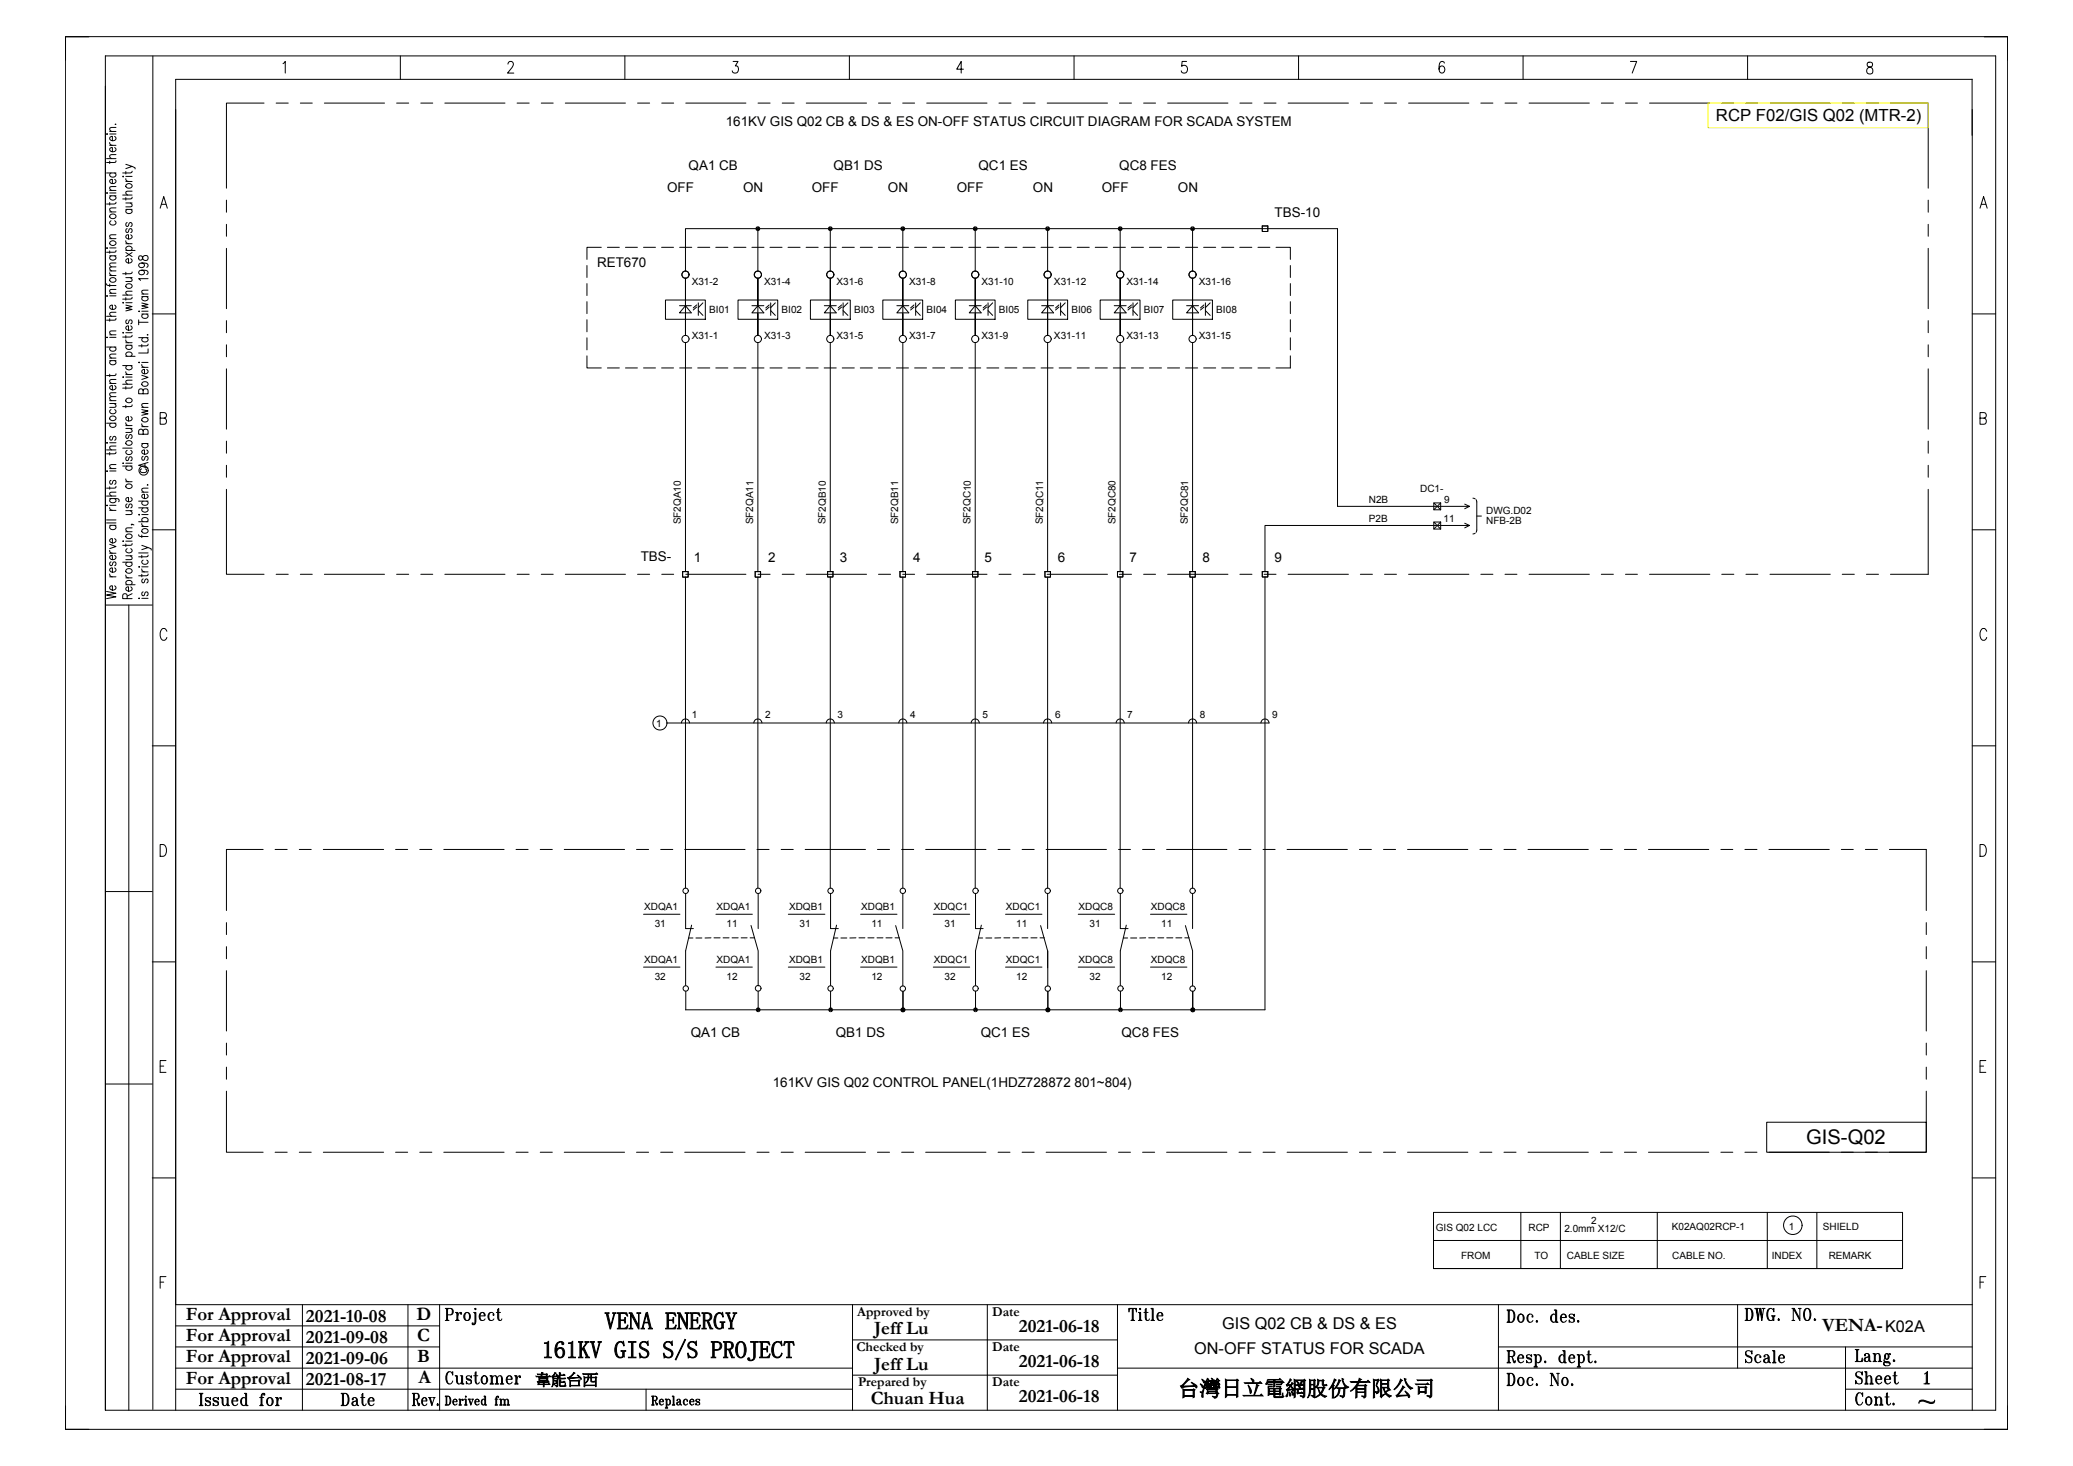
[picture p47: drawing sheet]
<svg xmlns="http://www.w3.org/2000/svg" width="297mm" height="210mm" viewBox="0 0 297 210" stroke-linecap="round" stroke-linejoin="round" font-family="sans-serif">
<defs><g id="words">
<g font-size="3.5">
<text x="86.6" y="190.4">VENA ENERGY</text>
<text x="77.6" y="194.5">161KV GIS S/S PROJECT</text>
</g>
<text font-size="3.1" x="168.8" y="200">台灣日立電網股份有限公司</text>
<text font-size="2.9" x="258.8" y="163.9">GIS-Q02</text>
<g font-size="2.7">
<text x="26.6" y="189.1">For Approval</text>
<text x="43.8" y="189.3">2021-10-08</text>
<text x="59.7" y="189.1">D</text>
<text x="125.2" y="191.1">Jeff Lu</text>
<text x="146" y="190.8">2021-06-18</text>
<text x="261.1" y="190.7">VENA-</text>
<text x="26.6" y="195.2">For Approval</text>
<text x="26.6" y="192.2">For Approval</text>
<text x="43.8" y="195.4">2021-09-06</text>
<text x="43.8" y="192.3">2021-09-08</text>
<text x="59.8" y="192.1">C</text>
<text x="59.8" y="195.2">B</text>
<text x="125.2" y="196.2">Jeff Lu</text>
<text x="146" y="195.9">2021-06-18</text>
<text x="26.6" y="198.2">For Approval</text>
<text x="43.8" y="198.4">2021-08-17</text>
<text x="59.9" y="198.2">A</text>
<text x="124.8" y="201.1">Chuan Hua</text>
<text x="146" y="200.9">2021-06-18</text>
</g>
<text font-size="2.4" x="245.8" y="17.3">RCP F02/GIS Q02 (MTR-2)</text>
<g font-size="2.3">
<text x="175.1" y="190.4">GIS Q02 CB &amp; DS &amp; ES</text>
<text x="270.1" y="190.8">K02A</text>
<text x="171.1" y="193.9">ON-OFF STATUS FOR SCADA</text>
</g>
<text font-size="2.2" x="76.7" y="198.3">韋能台西</text>
<g font-size="1.9">
<text x="104" y="18.1">161KV GIS Q02 CB &amp; DS &amp; ES ON-OFF STATUS CIRCUIT DIAGRAM FOR SCADA SYSTEM</text>
<text x="95.6" y="27.6">OFF</text>
<text x="98.7" y="24.3">QA1 CB</text>
<text x="106.5" y="27.6">ON</text>
<text x="116.3" y="27.6">OFF</text>
<text x="119.4" y="24.3">QB1 DS</text>
<text x="127.2" y="27.6">ON</text>
<text x="137.1" y="27.6">OFF</text>
<text x="140.2" y="24.3">QC1 ES</text>
<text x="148" y="27.6">ON</text>
<text x="157.9" y="27.6">OFF</text>
<text x="160.4" y="24.3">QC8 FES</text>
<text x="168.8" y="27.6">ON</text>
<text x="182.6" y="31">TBS-10</text>
<text x="85.5" y="38.3">RET670</text>
<text x="91.8" y="80.4">TBS-</text>
<text x="99.4" y="80.6">1</text>
<text x="110" y="80.6">2</text>
<text x="120.3" y="80.6">3</text>
<text x="130.8" y="80.6">4</text>
<text x="141.1" y="80.6">5</text>
<text x="151.5" y="80.6">6</text>
<text x="161.8" y="80.6">7</text>
<text x="172.3" y="80.6">8</text>
<text x="182.6" y="80.6">9</text>
<text x="99" y="148.5">QA1 CB</text>
<text x="119.7" y="148.5">QB1 DS</text>
<text x="140.5" y="148.5">QC1 ES</text>
<text x="160.7" y="148.5">QC8 FES</text>
<text x="110.7" y="155.8">161KV GIS Q02 CONTROL PANEL(1HDZ728872 801~804)</text>
<text x="122.8" y="188.5">Approved by</text>
<text x="142.2" y="188.5">Date</text>
<text x="122.7" y="193.5">Checked by</text>
<text x="142.2" y="193.5">Date</text>
<text x="122.9" y="198.6">Prepared by</text>
<text x="142.2" y="198.6">Date</text>
</g>
<g font-size="1.4">
<text x="99.1" y="40.8">X31-2</text>
<text x="109.5" y="40.8">X31-4</text>
<text x="119.9" y="40.8">X31-6</text>
<text x="130.2" y="40.8">X31-8</text>
<text x="140.6" y="40.8">X31-10</text>
<text x="151" y="40.8">X31-12</text>
<text x="161.4" y="40.8">X31-14</text>
<text x="171.8" y="40.8">X31-16</text>
<text x="101.6" y="44.8">BI01</text>
<text x="112" y="44.8">BI02</text>
<text x="122.4" y="44.8">BI03</text>
<text x="132.8" y="44.8">BI04</text>
<text x="143.1" y="44.8">BI05</text>
<text x="153.5" y="44.8">BI06</text>
<text x="163.9" y="44.8">BI07</text>
<text x="174.3" y="44.8">BI08</text>
<text x="99.1" y="48.6">X31-1</text>
<text x="109.5" y="48.6">X31-3</text>
<text x="119.9" y="48.6">X31-5</text>
<text x="130.2" y="48.6">X31-7</text>
<text x="140.6" y="48.6">X31-9</text>
<text x="151" y="48.6">X31-11</text>
<text x="161.4" y="48.6">X31-13</text>
<text x="171.8" y="48.6">X31-15</text>
<text x="203.5" y="70.4">DC1-</text>
<text x="97.5" y="75.1" transform="rotate(-90 97.5 75.1)">SF2QA10</text>
<text x="107.9" y="75.1" transform="rotate(-90 107.9 75.1)">SF2QA11</text>
<text x="118.3" y="75.1" transform="rotate(-90 118.3 75.1)">SF2QB10</text>
<text x="128.7" y="75.1" transform="rotate(-90 128.7 75.1)">SF2QB11</text>
<text x="139.1" y="75.1" transform="rotate(-90 139.1 75.1)">SF2QC10</text>
<text x="149.4" y="75.1" transform="rotate(-90 149.4 75.1)">SF2QC11</text>
<text x="159.8" y="75.1" transform="rotate(-90 159.8 75.1)">SF2QC80</text>
<text x="170.2" y="75.1" transform="rotate(-90 170.2 75.1)">SF2QC81</text>
<text x="196.1" y="74.8">P2B</text>
<text x="196.1" y="72">N2B</text>
<text x="206.8" y="74.8">11</text>
<text x="206.9" y="72">9</text>
<text x="212.9" y="73.6">DWG.D02</text>
<text x="212.9" y="75.1">NFB-2B</text>
<text x="94" y="104.1">1</text>
<text x="99.1" y="102.9">1</text>
<text x="109.6" y="102.9">2</text>
<text x="120" y="102.9">3</text>
<text x="130.4" y="102.9">4</text>
<text x="140.8" y="102.9">5</text>
<text x="151.2" y="102.9">6</text>
<text x="161.5" y="102.9">7</text>
<text x="171.9" y="102.9">8</text>
<text x="182.3" y="102.9">9</text>
<text x="92.3" y="130.3">XDQA1</text>
<text x="102.7" y="130.3">XDQA1</text>
<text x="113" y="130.3">XDQB1</text>
<text x="123.4" y="130.3">XDQB1</text>
<text x="133.8" y="130.3">XDQC1</text>
<text x="144.1" y="130.3">XDQC1</text>
<text x="154.5" y="130.3">XDQC8</text>
<text x="164.9" y="130.3">XDQC8</text>
<text x="92.3" y="137.9">XDQA1</text>
<text x="93.8" y="132.7">31</text>
<text x="102.7" y="137.9">XDQA1</text>
<text x="104.1" y="132.7">11</text>
<text x="113" y="137.9">XDQB1</text>
<text x="114.6" y="132.7">31</text>
<text x="123.4" y="137.9">XDQB1</text>
<text x="124.9" y="132.7">11</text>
<text x="133.8" y="137.9">XDQC1</text>
<text x="135.3" y="132.7">31</text>
<text x="144.1" y="137.9">XDQC1</text>
<text x="145.6" y="132.7">11</text>
<text x="154.5" y="137.9">XDQC8</text>
<text x="156.1" y="132.7">31</text>
<text x="164.9" y="137.9">XDQC8</text>
<text x="166.4" y="132.7">11</text>
<text x="93.8" y="140.3">32</text>
<text x="104.1" y="140.3">12</text>
<text x="114.6" y="140.3">32</text>
<text x="124.9" y="140.3">12</text>
<text x="135.3" y="140.3">32</text>
<text x="145.6" y="140.3">12</text>
<text x="156.1" y="140.3">32</text>
<text x="166.4" y="140.3">12</text>
<text x="205.7" y="176.3">GIS Q02 LCC</text>
<text x="219" y="176.3">RCP</text>
<text x="224.1" y="176.5">2.0mm X12/C</text>
<text x="228" y="175.3">2</text>
<text x="239.5" y="176.2">K02AQ02RCP-1</text>
<text x="256.3" y="176.2">1</text>
<text x="261.2" y="176.2">SHIELD</text>
<text x="209.3" y="180.4">FROM</text>
<text x="219.8" y="180.4">TO</text>
<text x="224.5" y="180.4">CABLE SIZE</text>
<text x="239.6" y="180.3">CABLE NO.</text>
<text x="253.8" y="180.4">INDEX</text>
<text x="262" y="180.4">REMARK</text>
</g>
</g></defs>
<g fill="none" stroke="#000" stroke-width=".14">
<path d="M9.4 5.3h278.2v199.5h-278.2zM12.7 5.3h-3.3v3.3M15.1 8v194h270.8v-194h-270.8M15.3 19.1v.1zM15.7 19.2h.9M15.7 18.8h.9M16.4 19.5a.31 .31 0 0 1 .2 .3 .31 .31 0 0 1-.2 .3l-.3 .1a.36 .36 0 0 1-.4-.4l.4-.3v.7M16.6 17.8h-.1M16.6 18.3h-.8l-.1 .3 .3 .2M21.9 8v193.9M37.8 14.8h-5.4v12.2M39.6 14.8h1.7"/>
<path d="M40.5 9.1l.4-.3v1.7M43 14.8h1.7M46.5 14.8h8.6M56.8 14.8h1.8M57.4 8v3.4M60.3 14.8h1.7M63.7 14.8h8.7M72.8 9.2v-.2l.2-.2h.3l.2 .2a.62 .62 0 0 1-.1 .7l-.7 .8h.9M74.1 14.8h1.7M77.5 14.8h1.8M81 14.8h8.6M89.5 8v3.4"/>
<path d="M91.3 14.8h1.8M94.8 14.8h1.7M98.3 14.8h8.6M105 8.8h.7l-.3 .6a.52 .52 0 0 1 .4 .6 .52 .52 0 0 1-.6 .5l-.2-.1-.1-.3M108.6 14.8h1.7M112.1 14.8h1.7M115.5 14.8h8.7M121.7 8v3.4M125.9 14.8h1.7M129.3 14.8h1.7M132.8 14.8h8.6M138 9.9h-.9l.6-1.1v1.7"/>
<path d="M143.1 14.8h1.8M146.6 14.8h1.7M150 14.8h8.7M153.9 8v3.4M160.4 14.8h1.7M163.8 14.8h1.8M167.3 14.8h8.6M170 8.8h-.6l-.1 .7a.52 .52 0 0 1 .7 .1 .52 .52 0 0 1 0 .7 .52 .52 0 0 1-.7 0l-.1-.2M177.6 14.8h1.8M181.1 14.8h1.7M184.5 14.8h8.7M186 8v3.4"/>
<path d="M194.9 14.8h1.7M198.4 14.8h1.7M201.8 14.8h8.6M206.9 9v-.1l-.3-.1a.91 .91 0 0 0-.4 1.1v.3a.38 .38 0 0 0 .4 .3 .38 .38 0 0 0 .3-.3 .48 .48 0 0 0 0-.5 .48 .48 0 0 0-.5-.2l-.2 .4M212.2 14.8h1.7M215.6 14.8h1.7M218.2 8v3.4M219.1 14.8h8.6M229.4 14.8h1.8M232.9 14.8h1.7M233.6 8.8h.9l-.7 1.7M236.3 14.8h8.7"/>
<path d="M246.7 14.8h1.7M250.1 14.8h1.8M250.4 8v3.4M253.6 14.8h8.6M263.9 14.8h1.8M267.4 14.8h1.7M267.6 9a.37 .37 0 0 0 .1 .5 .56 .56 0 0 1 .6 .4 .56 .56 0 0 1-.3 .7 .49 .49 0 0 1-.6-.4 .49 .49 0 0 1 .4-.6l.3-.1a.37 .37 0 0 0 .1-.5l-.2-.1zM270.8 14.8h5.5v12.2M282.5 11.3v8.1M282.6 11.4h-257.4v190.6M282.6 15.7v186.3M284.3 5.3h3.3v3.3"/>
<path d="M15.3 35.5h.1zM15.3 24.8h1.3M15.3 22.7h1.3M15.3 27.6v.1zM15.7 23.1v.3M15.7 29v.4M15.7 35.9v.4M15.7 36.6h.9M15.7 35.5h.9M15.7 28h.9M15.7 27.6h.9M15.7 39.1a.36 .36 0 0 0 .4 .4"/>
<path d="M15.7 20.4a.36 .36 0 0 0 .4 .4M15.7 39.5h.9M15.7 38.8h.9M15.7 34.2h.9M15.7 30.4h.9M15.7 27.3h.9M15.7 20.8h.9M15.8 39.9a.43 .43 0 0 1 .5-.1 .43 .43 0 0 1 .3 .5 .43 .43 0 0 1-.6 .1 .43 .43 0 0 1-.2-.5zM15.8 34.7a.42 .42 0 0 1 .5-.2 .42 .42 0 0 1 .3 .5 .42 .42 0 0 1-.6 .2 .42 .42 0 0 1-.2-.5zM15.8 30.8a.43 .43 0 0 1 .5-.2 .43 .43 0 0 1 .3 .6 .43 .43 0 0 1-.6 .1 .43 .43 0 0 1-.2-.5zM15.9 36.6a.29 .29 0 0 0-.2 .3 .29 .29 0 0 0 .2 .3l.3 .1a.36 .36 0 0 0 .4-.4l-.2-.3M15.9 31.6a.31 .31 0 0 0-.2 .3 .31 .31 0 0 0 .2 .3h.3a.36 .36 0 0 0 .4-.4l-.2-.2"/>
<path d="M15.9 28l-.1 .2a.44 .44 0 0 0 .3 .5 .44 .44 0 0 0 .5-.3v-.2l-.2-.2M15.9 24.8a.29 .29 0 0 0-.2 .3 .29 .29 0 0 0 .2 .2l.3 .1a.36 .36 0 0 0 .4-.4l-.2-.2M16.4 25.7a.29 .29 0 0 1 .2 .3 .29 .29 0 0 1-.2 .3h-.3a.36 .36 0 0 1-.4-.4l.1-.2h.3v.6M16.4 21.1a.29 .29 0 0 1 .2 .3 .29 .29 0 0 1-.2 .3h-.3a.36 .36 0 0 1-.4-.4l.1-.1 .3-.1v.6M16.6 35.9v.2h-.2h-1.1M16.6 29v.2h-.2h-1.1M16.6 23v.2l-.2 .1h-1.1M16.6 38.2l-.8 .1-.1 .2 .3 .3M16.6 37.7h-.8l-.1 .3 .3 .2M16.6 33.6l-.8 .1-.1 .2 .3 .3M16.6 29.8h-.8l-.1 .3 .3 .3M16.6 26.7l-.8 .1-.1 .2 .3 .3"/>
<path d="M16.6 22.1l-.8 .1-.1 .3 .3 .2M17.6 25.3h.1zM17.6 27.9h1.3M18 23.5l.9 .3-.9 .4M18 24.6v.3M18 28.3v.4M18 39v.4M18 39.8h.9M18 35.9h1.4M18 30h.9M18 29.1h.9M18 25.3h.9"/>
<path d="M18 36.2l.9 .6M18 34.9h.9M18 26h.9M18 34.5a.39 .39 0 0 0 .4 .4M18 25.6a.36 .36 0 0 0 .4 .4M18.1 26.5a.42 .42 0 0 1 .5-.2 .42 .42 0 0 1 .3 .5 .42 .42 0 0 1-.6 .2 .42 .42 0 0 1-.2-.5zM18.2 35.9l-.1-.1a.44 .44 0 0 1 .3-.6 .44 .44 0 0 1 .5 .3v.2l-.2 .2M18.2 32.8a.29 .29 0 0 0-.2 .2 .29 .29 0 0 0 .2 .3h.1l.2-.5h.2a.29 .29 0 0 1 .2 .2 .29 .29 0 0 1-.2 .3M18.2 31.9a.31 .31 0 0 0-.2 .3 .31 .31 0 0 0 .2 .3l.2-.2 .1-.4h.2a.31 .31 0 0 1 .2 .3 .31 .31 0 0 1-.2 .3M18.2 30l-.1 .1a.44 .44 0 0 0 .3 .5 .44 .44 0 0 0 .5-.2v-.2l-.2-.2M18.7 39.8l.2 .2v.3h-.9M18.7 29.1l.2 .2v.3h-.9"/>
<path d="M18.7 37.1a.31 .31 0 0 1 .2 .2 .31 .31 0 0 1-.2 .3l-.3 .1a.36 .36 0 0 1-.4-.4l.4-.2v.6M18.7 33.6l.2 .1a.44 .44 0 0 1-.3 .6 .44 .44 0 0 1-.6-.3l.2-.3 .2-.1v.6M18.9 39v.1l-.2 .1h-1.1M18.9 28.2v.3h-.2h-1.1M18.9 24.5v.2l-.2 .1h-1.1M18.9 23.8l.5 .2v.2M18.9 36.2l-.9 .6M18.9 27.4h-.8l-.1 .3 .3 .2M19.9 36.7a.34 .34 0 0 0 0 .4 .34 .34 0 0 0 .3 .2l.1-.1a.54 .54 0 0 1 .3-.5 .54 .54 0 0 1 .5 0 .43 .43 0 0 1-.3 .6 .43 .43 0 0 1-.4-.5l-.2-.2zM20.3 38.7a.35 .35 0 0 1 .4 .4 .39 .39 0 0 1-.6 .3 .39 .39 0 0 1 0-.7h.2a.63 .63 0 0 1 .9 .4l-.2 .2M20.3 37.7a.35 .35 0 0 1 .4 .3 .39 .39 0 0 1-.6 .4 .39 .39 0 0 1 0-.7h.2a.63 .63 0 0 1 .9 .4l-.2 .2M21.2 39.9h-1.3l.2 .3"/>
<path d="M22.9 29.8l.6-1.6 .5 1.6M23.1 29.3h.7M32.4 28.7v1.7M32.4 32.1v1.7M32.4 35.6v8.6M84.1 38v1.7M86.1 35.4h-2v1.8M87 35.4h1.7M89.6 35.4h1.7M92.2 35.4h1.7M94.8 35.4h1.7M97.4 35.4h1.7"/>
<path d="M98.2 38.8v-6h93.4v39.7h18.9M100 35.4h1.7M102.5 35.4h1.8M105.1 35.4h1.8M107.7 35.4h1.8M108.6 32.8v6M110.3 35.4h1.7M112.9 35.4h1.7M115.5 35.4h1.7M118.1 35.4h1.7M119 32.8v6M120.7 35.4h1.7"/>
<path d="M123.3 35.4h1.7M125.8 35.4h1.8M128.4 35.4h1.8M129.3 32.8v6M131 35.4h1.7M133.6 35.4h1.7M136.2 35.4h1.7M138.8 35.4h1.7M139.7 32.8v6M141.4 35.4h1.7M144 35.4h1.7M146.6 35.4h1.7"/>
<path d="M149.2 35.4h1.7M150.1 32.8v6M151.7 35.4h1.8M154.3 35.4h1.8M156.9 35.4h1.7M159.5 35.4h1.7M160.5 32.8v6M162.1 35.4h1.7M164.7 35.4h1.7M167.3 35.4h1.7M169.9 35.4h1.7M170.9 32.8v6"/>
<path d="M172.4 35.4h1.8M175 35.4h1.8M177.6 35.4h1.8M180.2 35.4h1.7M180.8 32.4h.8v.8h-.8zM182.8 35.4h2.1v1.8M184.9 38v1.7M276.3 28.7v1.7M276.3 32.1v1.7M276.3 35.6v8.6M283.7 29.8l.5-1.6 .5 1.6M283.9 29.3h.6"/>
<path d="M15.3 48.3h.1zM15.3 42.4h.1zM15.3 40.6v.2l.2 .1h1.1M15.3 49.7h1.3M15.3 45.3h1.3M15.7 40.7v.4M15.7 45.7v.3M15.7 53.6v.3M15.7 57.8h.9M15.7 51.7h.9M15.7 48.3h.9M15.7 42.4h.9"/>
<path d="M15.7 57.4h.9M15.7 54.9h.9M15.7 51.3h.9M15.7 48h.9M15.7 42h.9M15.8 59.7a.43 .43 0 0 1 .5-.1 .43 .43 0 0 1 .3 .5 .43 .43 0 0 1-.6 .2 .43 .43 0 0 1-.2-.6zM15.9 58.7a.29 .29 0 0 0-.2 .3 .29 .29 0 0 0 .2 .2l.3 .1a.36 .36 0 0 0 .4-.4l-.2-.2M15.9 51.7a.29 .29 0 0 0-.2 .2 .29 .29 0 0 0 .2 .3l.3 .1a.36 .36 0 0 0 .4-.4l-.2-.2M15.9 49.7a.29 .29 0 0 0-.2 .3 .29 .29 0 0 0 .2 .3h.3a.36 .36 0 0 0 .4-.4l-.2-.2M16.4 57.8l.2 .3v.2l-.9 .1M16.4 55.2a.29 .29 0 0 1 .2 .3 .29 .29 0 0 1-.2 .3l-.3 .1a.36 .36 0 0 1-.4-.5l.4-.2v.7M16.4 43.7a.31 .31 0 0 1 .2 .3 .31 .31 0 0 1-.2 .3h-.3a.36 .36 0 0 1-.4-.4l.4-.2v.6"/>
<path d="M16.6 53.5v.3h-.2h-1.1M16.6 45.6v.2l-.2 .1h-1.1M16.6 56.8l-.8 .1-.1 .2 .3 .3M16.6 56.3h-.8l-.1 .3 .3 .2M16.6 54.4h-.8l-.1 .3 .3 .2M16.6 50.7l-.8 .1-.1 .2 .3 .3M16.6 47.4h-.8l-.1 .3 .3 .3M16.6 44.7l-.8 .1-.1 .3 .3 .2M16.6 41.5h-.8l-.1 .3 .3 .2M17.6 52.4h1.3M17.6 55h1.3M17.6 42.3h1.3"/>
<path d="M17.6 53.9v.2zM17.6 47.6v.1zM17.6 43.3v.1zM18 43.7l.9 .2-.9 .2 .9 .2-.9 .2M18 42.6v.4M18 48.1v.3M18 55.4v.3M18 58.1v.3M18 54h.9M18 51h1.4M18 49.5h.9M18 47.7h.9"/>
<path d="M18 43.4h.9M18 53.6h.9M18 49.1h.9M18 53.2a.36 .36 0 0 0 .4 .4M18 48.7a.36 .36 0 0 0 .4 .4M18.1 57.2a.43 .43 0 0 1 .5-.2 .43 .43 0 0 1 .3 .5 .43 .43 0 0 1-.6 .2 .43 .43 0 0 1-.2-.5zM18.1 40.8a.43 .43 0 0 1 .5-.2 .43 .43 0 0 1 .3 .6 .43 .43 0 0 1-.6 .1 .43 .43 0 0 1-.2-.5zM18.2 52.4a.29 .29 0 0 0-.2 .2 .29 .29 0 0 0 .2 .3l.3 .1a.36 .36 0 0 0 .4-.4l-.2-.2M18.2 51a.31 .31 0 0 1-.2-.2 .31 .31 0 0 1 .2-.3l.3-.1a.36 .36 0 0 1 .4 .4l-.2 .2M18.2 49.5a.29 .29 0 0 0-.2 .2 .29 .29 0 0 0 .2 .3l.3 .1a.36 .36 0 0 0 .4-.4l-.2-.2M18.2 45.8a.32 .32 0 0 0-.1 .5h.2l.2-.4 .2-.1a.32 .32 0 0 1 .2 .5l-.2 .1M18.7 59.7a.31 .31 0 0 1 .2 .3 .31 .31 0 0 1-.2 .3h-.3a.36 .36 0 0 1-.4-.4l.4-.2v.6"/>
<path d="M18.7 46.7a.31 .31 0 0 1 .2 .3 .31 .31 0 0 1-.2 .3h-.3a.36 .36 0 0 1-.4-.4l.4-.2v.6M18.9 58v.2h-.2h-1.1M18.9 55.3v.3h-.2h-1.1M18.9 48v.2l-.2 .1h-1.1M18.9 42.6v.2h-.2h-1.1M18.9 54.5h-.8l-.1 .3 .3 .2M18.9 41.7l-.8 .1-.1 .2 .3 .3M19.9 44.6h.1zM19.9 48.4h1.3M19.9 46.2h1.3M19.9 45.8v.7M19.9 51.9v.1z"/>
<path d="M20.3 58.7l.9 .2-.9 .2 .9 .2-.9 .2M20.3 53.8l.9 .3-.9 .3M20.3 43.4l.9 .2-.9 .2 .9 .2-.9 .2M20.3 49.4v.3M20.3 51.9h.9M20.3 45h.9M20.3 44.6h.9M20.3 42.5h.9M20.3 58.4h.9M20.3 52.6h.9M20.3 42.1h.9M20.3 52.2a.36 .36 0 0 0 .4 .4"/>
<path d="M20.4 59.9a.43 .43 0 0 1 .5-.1 .43 .43 0 0 1 .2 .5 .43 .43 0 0 1-.5 .2 .43 .43 0 0 1-.2-.6zM20.4 54.8a.43 .43 0 0 1 .5-.1 .43 .43 0 0 1 .2 .5 .43 .43 0 0 1-.5 .2 .43 .43 0 0 1-.2-.6zM20.5 56l.1-.2 .2-.1h.3l.1 .3v.4h-1.3v-.6l.2-.1 .3 .1 .1 .6M20.5 48.4a.31 .31 0 0 0-.2 .3 .31 .31 0 0 0 .2 .2l.3 .1a.36 .36 0 0 0 .4-.4l-.2-.2M20.5 45a.31 .31 0 0 0-.2 .3 .31 .31 0 0 0 .2 .3h.3a.36 .36 0 0 0 .4-.4l-.2-.2M20.5 42.5a.29 .29 0 0 0-.2 .3 .29 .29 0 0 0 .2 .2l.3 .1a.36 .36 0 0 0 .4-.4l-.2-.2M21 52.9a.31 .31 0 0 1 .2 .3 .31 .31 0 0 1-.2 .3h-.3a.36 .36 0 0 1-.4-.4l.4-.2v.6M21.1 47.9v.1M21.2 50v.6h-1.3M21.2 49.3l-.1 .2h-.1h-1.1M21.2 57.8h-.8l-.1 .3 .3 .3M21.2 41.6h-.8l-.1 .3 .3 .2"/>
<path d="M21.8 45h3.4M22.9 59.9h.6a.4 .4 0 0 0 .4-.4 .4 .4 0 0 0-.4-.4h-.6v1.7h.6a.45 .45 0 0 0 .4-.5 .45 .45 0 0 0-.4-.4M32.4 45.9v1.8M32.4 49.4v1.7M32.4 52.8v8.7M84.1 51v1.7h2M84.1 40.6v1.7M84.1 43.2v1.7M84.1 45.8v1.7M84.1 48.4v1.7M87 52.7h1.7M89.6 52.7h1.7"/>
<path d="M92.2 52.7h1.7M94.8 52.7h1.7M95.3 43h5.8v2.7h-5.8zM97.4 43.8h1.6M97.4 52.7h1.7M98.2 43.9v-4v8.1v-3.1M98.2 43.8l.8 1h-1.6zM98.2 49.1v32.8M99.8 44l-.5 .4M99.8 43.7l-.5 .4M100 52.7h1.7M100 43.4v1.8"/>
<path d="M100 44.5l.7 .7M100.7 43.4l-.7 .7M102.5 52.7h1.8M105.1 52.7h1.8M105.7 43h5.7v2.7h-5.7zM107.7 43.8h1.7M107.7 52.7h1.8M108.6 43.9v-4v8.1v-3.1M108.6 43.8l.8 1h-1.7zM108.6 49.1v32.8M110.2 44l-.5 .4M110.2 43.7l-.5 .4"/>
<path d="M110.3 52.7h1.7M110.4 43.4v1.8M110.4 44.5l.7 .7M111.1 43.4l-.7 .7M112.9 52.7h1.7M115.5 52.7h1.7M116.1 43h5.7v2.7h-5.7zM118.1 52.7h1.7M118.1 43.8h1.7M119 43.9v-4v8.1v-3.1M119 43.8l.8 1h-1.7zM119 49.1v32.8"/>
<path d="M120.6 44l-.5 .4M120.6 43.7l-.5 .4M120.7 52.7h1.7M120.8 43.4v1.8M120.8 44.5l.7 .7M121.5 43.4l-.7 .7M123.3 52.7h1.7M125.8 52.7h1.8M126.5 43h5.7v2.7h-5.7zM128.4 52.7h1.8M128.5 43.8h1.7M129.3 43.9v-4v8.1v-3.1"/>
<path d="M129.3 43.8l.9 1h-1.7zM129.3 49.1v32.8M131 44l-.5 .4M131 43.7l-.5 .4M131 52.7h1.7M131.2 43.4v1.8M131.2 44.5l.6 .7M131.8 43.4l-.6 .7M133.6 52.7h1.7M136.2 52.7h1.7M136.9 43h5.7v2.7h-5.7zM138.8 52.7h1.7"/>
<path d="M138.9 43.8h1.7M139.7 43.9v-4v8.1v-3.1M139.7 43.8l.9 1h-1.7zM139.7 49.1v32.8M141.3 44l-.4 .4M141.3 43.7l-.4 .4M141.4 52.7h1.7M141.6 43.4v1.8M141.6 44.5l.6 .7M142.2 43.4l-.6 .7M144 52.7h1.7M146.6 52.7h1.7"/>
<path d="M147.2 43h5.8v2.7h-5.8zM149.2 52.7h1.7M149.2 43.8h1.7M150.1 43.9v-4v8.1v-3.1M150.1 43.8l.8 1h-1.7zM150.1 49.1v32.8M151.7 44l-.5 .4M151.7 43.7l-.5 .4M151.7 52.7h1.8M152 43.4v1.8M152 44.5l.6 .7M152.6 43.4l-.6 .7"/>
<path d="M154.3 52.7h1.8M156.9 52.7h1.7M157.6 43h5.7v2.7h-5.7zM159.5 52.7h1.7M159.6 43.8h1.7M160.5 43.9v-4v8.1v-3.1M160.5 43.8l.8 1h-1.7zM160.5 49.1v32.8M162.1 52.7h1.7M162.1 44l-.5 .4M162.1 43.7l-.5 .4M162.3 43.4v1.8"/>
<path d="M162.3 44.5l.7 .7M163 43.4l-.7 .7M164.7 52.7h1.7M167.3 52.7h1.7M168 43h5.7v2.7h-5.7zM169.9 52.7h1.7M170 43.8h1.7M170.9 43.9v-4v8.1v-3.1M170.9 43.8l.8 1h-1.7zM170.9 49.1v32.8M172.4 52.7h1.8M172.5 44l-.5 .4"/>
<path d="M172.5 43.7l-.5 .4M172.7 43.4v1.8M172.7 44.5l.7 .7M173.4 43.4l-.7 .7M175 52.7h1.8M177.6 52.7h1.8M180.2 52.7h1.7M184.9 40.6v1.7M184.9 43.2v1.7M184.9 45.8v1.7M184.9 48.4v1.7M184.9 51v1.7h-2.1"/>
<path d="M276.3 45.9v1.8M276.3 49.4v1.7M276.3 52.8v8.7M282.6 45h3.3M283.7 59.9h.6a.4 .4 0 0 0 .3-.4 .4 .4 0 0 0-.3-.4h-.6v1.7h.6a.45 .45 0 0 0 .3-.5 .45 .45 0 0 0-.3-.4M15.3 72.4h.1zM15.3 67.5h.1zM15.3 63.4h.1zM15.3 60.6h1.3M15.3 74.9h1.3M15.3 74.5h1.3M15.3 71.1h1.3"/>
<path d="M15.3 64.4h1.3M15.7 78l.9 .3-.9 .3M15.7 71.4l1.2 .1 .2 .1-.1 .3M15.7 75.3h.9M15.7 72.4h.9M15.7 64.8v.4M15.7 69.7v.4M15.7 67.5h.9M15.7 63.4h.9M15.7 78.8a.36 .36 0 0 0 .4 .4M15.7 72.7a.36 .36 0 0 0 .4 .4M15.7 79.2h.9"/>
<path d="M15.7 73.1h.9M15.7 67.1h.9M15.9 75.3a.31 .31 0 0 0-.2 .2 .31 .31 0 0 0 .2 .3l.3 .1a.36 .36 0 0 0 .4-.4l-.2-.2M15.9 71.4l-.1 .1a.44 .44 0 0 0 .3 .6 .44 .44 0 0 0 .5-.3v-.2l-.2-.2M15.9 68.8a.32 .32 0 0 0-.1 .5h.2l.2-.4 .2-.1a.32 .32 0 0 1 .2 .5l-.2 .1M15.9 62.5a.29 .29 0 0 0-.2 .3 .29 .29 0 0 0 .2 .3l.1-.1 .2-.4 .2-.1a.29 .29 0 0 1 .2 .3 .29 .29 0 0 1-.2 .3M15.9 60.6a.29 .29 0 0 0-.2 .3 .29 .29 0 0 0 .2 .3h.3a.36 .36 0 0 0 .4-.4l-.2-.2M16.4 79.5a.31 .31 0 0 1 .2 .3 .31 .31 0 0 1-.2 .3l-.3 .1a.36 .36 0 0 1-.4-.4l.4-.3v.7M16.4 77.2l.2 .1a.44 .44 0 0 1-.3 .5 .44 .44 0 0 1-.6-.3l.1-.3h.3v.6M16.6 69.7v.2h-.2h-1.1M16.6 64.7v.3h-.2h-1.1M16.6 70.5h-.8l-.1 .3 .3 .3"/>
<path d="M16.6 66.5l-.8 .1-.1 .3 .3 .2M16.6 63.9h-.8l-.1 .3 .3 .2M17.6 66.8h1.3M17.6 64.2h1.3M17.6 77.5v.1zM17.6 66.3v.1zM18 79.6h.9M18 77.9v.4M18 77.5h.9M18 73.2h.9M18 66.4h.9M18 61.4h.9"/>
<path d="M18 76.2h.9M18 69h.9M18 61h.9M18 68.6a.36 .36 0 0 0 .4 .4M18 60.6a.36 .36 0 0 0 .4 .4M18.1 76.6a.43 .43 0 0 1 .5-.1 .43 .43 0 0 1 .3 .5 .43 .43 0 0 1-.6 .2 .43 .43 0 0 1-.2-.6zM18.1 69.5a.43 .43 0 0 1 .5-.2 .43 .43 0 0 1 .3 .5 .43 .43 0 0 1-.6 .2 .43 .43 0 0 1-.2-.5zM18.1 63.3a.43 .43 0 0 1 .5-.2 .43 .43 0 0 1 .3 .5 .43 .43 0 0 1-.6 .2 .43 .43 0 0 1-.2-.5zM18.2 78.6a.29 .29 0 0 0-.2 .3 .29 .29 0 0 0 .2 .2l.3 .1a.36 .36 0 0 0 .4-.4l-.2-.2M18.2 72.2a.32 .32 0 0 0-.1 .5h.2l.2-.5h.2a.32 .32 0 0 1 .2 .5h-.2M18.2 66.8l-.1 .1a.44 .44 0 0 0 .3 .5 .44 .44 0 0 0 .5-.3v-.1l-.2-.2M18.2 65.4a.32 .32 0 0 0-.1 .5h.2l.2-.4 .2-.1a.32 .32 0 0 1 .2 .5l-.2 .1"/>
<path d="M18.2 64.5a.29 .29 0 0 0-.2 .3 .29 .29 0 0 0 .2 .3h.3a.36 .36 0 0 0 .4-.4l-.2-.2M18.2 62.2a.31 .31 0 0 0-.2 .3 .31 .31 0 0 0 .2 .3h.1l.2-.5 .2-.1a.31 .31 0 0 1 .2 .3 .31 .31 0 0 1-.2 .3M18.7 79.6l.2 .3v.2l-.9 .1M18.7 73.2l.2 .2v.3h-.9M18.7 61.4l.2 .2v.3h-.9M18.7 71.3a.29 .29 0 0 1 .2 .3 .29 .29 0 0 1-.2 .2l-.3 .1a.36 .36 0 0 1-.4-.4l.2-.2h.2v.6M18.9 75.1v.1v-.1l.3 .1M18.9 77.9v.2h-.2h-1.1M18.9 75.6l-.8 .1-.1 .2 .3 .3M19.9 73.7h.1zM19.9 76.6v.2l.2 .1h1.1M19.9 72.7h1.3"/>
<path d="M19.9 71.8h1.3M19.9 79.2h1.3M19.9 74.7h1.3M20.3 67.2a.28 .28 0 0 0-.2 .3 .28 .28 0 0 0 .3 .2h.3a.28 .28 0 0 0 .3-.2 .28 .28 0 0 0-.2-.3M20.3 78.1l.9 .3-.9 .3M20.3 76.6v.4M20.3 79.5v.4M20.3 73.7h.9M20.3 63.5h.9M20.3 75.4h.9M20.3 70.5h.9M20.3 61.1h.9"/>
<path d="M20.3 75a.39 .39 0 0 0 .4 .4M20.3 60.7a.36 .36 0 0 0 .4 .4M20.4 75.9a.43 .43 0 0 1 .5-.2 .43 .43 0 0 1 .2 .5 .43 .43 0 0 1-.5 .2 .43 .43 0 0 1-.2-.5zM20.5 74.7a.29 .29 0 0 1-.2-.2 .29 .29 0 0 1 .2-.3l.3-.1a.36 .36 0 0 1 .4 .4l-.2 .2M20.5 72.7a.29 .29 0 0 0-.2 .3 .29 .29 0 0 0 .2 .3l.3 .1a.36 .36 0 0 0 .4-.4l-.2-.3M20.5 71.8a.29 .29 0 0 0-.2 .3 .29 .29 0 0 0 .2 .2l.3 .1a.36 .36 0 0 0 .4-.4l-.2-.2M20.5 65.4a.31 .31 0 0 0-.2 .3 .31 .31 0 0 0 .2 .2h.1l.2-.5h.2a.31 .31 0 0 1 .2 .3 .31 .31 0 0 1-.2 .2M20.5 63.5a.29 .29 0 0 0-.2 .3 .29 .29 0 0 0 .2 .3l.3 .1a.36 .36 0 0 0 .4-.5l-.2-.2M20.5 61.7l.3-.2h.3l.1 .2v.5h-1.3v-.6l.2-.1 .3 .1 .1 .6M20.8 66.4v.5M21 70.8a.29 .29 0 0 1 .2 .3 .29 .29 0 0 1-.2 .3h-.3a.36 .36 0 0 1-.4-.4l.1-.2h.3v.6M21 64.5a.29 .29 0 0 1 .2 .2 .29 .29 0 0 1-.2 .3l-.3 .1a.36 .36 0 0 1-.4-.4l.4-.2v.6"/>
<path d="M21.1 69.4l.1 .1h-.1M21.2 79.5l-.1 .2-.1 .1h-1.1M21.2 78.4l.5 .2v.2M21.2 66.2l-1.3 .5 1.3 .4M21.2 69.9l-.8 .1-.1 .2 .3 .3M21.8 75.9h3.4M32.4 70.1v12.2h5.4M32.4 63.2v1.7M32.4 66.7v1.7M205.4 72l.4 .4M205.4 74.8l.4 .3M205.8 72.7l-.4 .3"/>
<path d="M205.8 75.4l-.4 .4M205.8 72.4l.1 .1M205.8 75.2l.1 .1M205.9 72.6h-.1M205.9 75.3l-.1 .1M206 72.6h.1M206 75.3v.1M206 72.4v.1M206 75.2v.1M206.1 72.7l.3 .3M206.1 75.4l.3 .4M206.4 72h-1v1h1"/>
<path d="M206.4 74.8h-1v1h1M206.4 72v1M206.4 74.8v1M206.4 72l-.3 .4M206.4 74.8l-.3 .3M209.8 72.2l.7 .3-.7 .4M209.8 75l.7 .3-.7 .3M210.5 75.3h-29.3v6.6M211 71.4l.3 .1M211.3 76.4l-.3 .1M211.5 71.6l.1 .3v4l-.1 .4M211.6 73.9h.6"/>
<path d="M276.3 63.2v1.7M276.3 66.7v1.7M276.3 70.1v12.2h-5.5M282.6 75.9h3.3M15.1 86.7h6.7M15.3 84.7l1.3 .3-1.3 .2 1.3 .3-1.3 .3M15.7 82.2a.36 .36 0 0 0 .4 .4M15.7 82.6h.9M15.9 80.5a.29 .29 0 0 0-.2 .3 .29 .29 0 0 0 .2 .2l.2-.1 .1-.4h.2a.29 .29 0 0 1 .2 .3 .29 .29 0 0 1-.2 .2M16.4 83.9a.29 .29 0 0 1 .2 .3 .29 .29 0 0 1-.2 .3h-.3a.36 .36 0 0 1-.4-.4l.1-.1 .3-.1v.6M16.4 81.3a.31 .31 0 0 1 .2 .3 .31 .31 0 0 1-.2 .3l-.3 .1a.36 .36 0 0 1-.4-.4l.4-.3v.7M17.6 80.5h1.3"/>
<path d="M18 83.8h1.4M18 82.8h.9M18 82.4a.36 .36 0 0 0 .4 .4M18.1 81.6a.43 .43 0 0 1 .5-.2 .43 .43 0 0 1 .3 .6 .43 .43 0 0 1-.6 .1 .43 .43 0 0 1-.2-.5zM18.2 85.8v-.7l-.2-.1-.4 .1v.7h1.3M18.2 83.8a.31 .31 0 0 1-.2-.3 .31 .31 0 0 1 .2-.3l.3-.1a.36 .36 0 0 1 .4 .4l-.2 .3M18.2 80.5l-.1 .1a.44 .44 0 0 0 .3 .6 .44 .44 0 0 0 .5-.3l-.2-.4M18.5 86.7v115.3M18.7 84.1a.29 .29 0 0 1 .2 .2 .29 .29 0 0 1-.2 .3l-.3 .1a.36 .36 0 0 1-.4-.4l.4-.2v.6M18.9 85l-.7 .4M19.9 81.2h.1zM19.9 85.6v.2z"/>
<path d="M20.3 85.7h.9M20.3 82.3v.3M20.3 81.2h.9M20.3 81.9h.9M20.3 81.5a.39 .39 0 0 0 .4 .4M20.5 84.8a.32 .32 0 0 0-.1 .5h.2l.2-.5h.2a.32 .32 0 0 1 .1 .5h-.1M20.5 82.9a.31 .31 0 0 0-.2 .3 .31 .31 0 0 0 .2 .3l.2-.1 .1-.4 .2-.1a.31 .31 0 0 1 .2 .3 .31 .31 0 0 1-.2 .3M20.5 80.2a.29 .29 0 0 0-.2 .3 .29 .29 0 0 0 .2 .3h.3a.36 .36 0 0 0 .4-.4l-.2-.2M21.2 82.2l-.1 .2-.1 .1h-1.1M23.9 90.4a.45 .45 0 0 0-.4-.4 .45 .45 0 0 0-.5 .4 1.07 1.07 0 0 0 .3 1.3 .49 .49 0 0 0 .6-.4M39.6 82.3h1.7M43 82.3h1.7"/>
<path d="M46.5 82.3h8.6M56.8 82.3h1.8M60.3 82.3h1.7M63.7 82.3h8.7M74.1 82.3h1.7M77.5 82.3h1.8M81 82.3h8.6M91.3 82.3h1.8M94.8 82.3h1.7M97.8 81.9h.8v.8h-.8zM98.2 82.7v44.5M98.3 82.3h8.6"/>
<path d="M108.2 81.9h.8v.8h-.8zM108.6 82.7v44.5M108.6 82.3h1.7M112.1 82.3h1.7M115.5 82.3h8.7M118.6 81.9h.7v.8h-.7zM119 82.7v44.5M125.9 82.3h1.7M128.9 81.9h.8v.8h-.8zM129.3 82.3h1.7M129.3 82.7v44.5M132.8 82.3h8.6"/>
<path d="M139.3 81.9h.8v.8h-.8zM139.7 82.7v44.5M143.1 82.3h1.8M146.6 82.3h1.7M149.7 81.9h.8v.8h-.8zM150 82.3h8.7M150.1 82.7v44.5M160.1 81.9h.8v.8h-.8zM160.4 82.3h1.7M160.5 82.7v44.5M163.8 82.3h1.8M167.3 82.3h8.6"/>
<path d="M170.5 81.9h.7v.8h-.7zM170.9 82.7v44.5M177.6 82.3h1.8M180.8 81.9h.8v.8h-.8zM181.1 82.3h1.7M181.2 82.7v62h-83M184.5 82.3h8.7M194.9 82.3h1.7M198.4 82.3h1.7M201.8 82.3h8.6M212.2 82.3h1.7M215.6 82.3h1.7"/>
<path d="M219.1 82.3h8.6M229.4 82.3h1.8M232.9 82.3h1.7M236.3 82.3h8.7M246.7 82.3h1.7M250.1 82.3h1.8M253.6 82.3h8.6M263.9 82.3h1.8M267.4 82.3h1.7M284.6 90.4a.45 .45 0 0 0-.4-.4 .45 .45 0 0 0-.5 .4 1.07 1.07 0 0 0 .4 1.3 .49 .49 0 0 0 .5-.4M21.8 106.8h3.4M95.6 103.6h86.2"/>
<path d="M97.6 103.6a.58 .58 0 0 1 .6-.6 .58 .58 0 0 1 .6 .6M108 103.6a.58 .58 0 0 1 .6-.6 .58 .58 0 0 1 .6 .6M118.4 103.6a.58 .58 0 0 1 .6-.6 .58 .58 0 0 1 .5 .6M128.8 103.6a.58 .58 0 0 1 .5-.6 .58 .58 0 0 1 .6 .6M139.1 103.6a.58 .58 0 0 1 .6-.6 .58 .58 0 0 1 .6 .6M149.5 103.6a.58 .58 0 0 1 .6-.6 .58 .58 0 0 1 .6 .6M159.9 103.6a.58 .58 0 0 1 .6-.6 .58 .58 0 0 1 .6 .6M170.3 103.6a.58 .58 0 0 1 .6-.6 .58 .58 0 0 1 .5 .6M180.7 103.6a.58 .58 0 0 1 .5-.6 .58 .58 0 0 1 .6 .6M282.6 106.8h3.3M15.1 127.7h6.7M21.8 137.8h3.4"/>
<path d="M22.9 121h.5a.99 .99 0 0 1 0 1.7h-.5zM32.4 132.2v1.7M32.4 135.6v1.7M32.4 139v8.7M37.7 121.7h-5.3v8.7M39.4 121.7h1.7M42.9 121.7h1.7M46.3 121.7h8.7M56.7 121.7h1.7M60.1 121.7h1.8M63.6 121.7h8.6M73.9 121.7h1.8"/>
<path d="M77.4 121.7h1.7M80.8 121.7h8.7M91.2 121.7h1.7M92.2 131h5.2M92.2 138.5h5.2M94.7 121.7h1.7M98.1 121.7h8.6M98.2 128v5h1.1M98.7 134.4h.6M99.1 132.5l-.9 3.7v5M99.7 134.4h.9M101.9 134.3l-.9 .1"/>
<path d="M102.3 134.3h.9M102.6 131h5.2M102.6 138.5h5.2M103.6 134.3h.9M104.9 134.3h.9M106.2 134.3h.8M107.5 134.3h.6M107.6 132.6l1 3.6v5M108.5 121.7h1.7M108.6 128v5M111.9 121.7h1.7M112.9 131h5.3"/>
<path d="M112.9 138.5h5.3M115.4 121.7h8.6M119 128v5h1.1M119.4 134.4h.6M119.9 132.5l-.9 3.7v5M120.5 134.4h.8M122.6 134.3l-.8 .1M123.1 134.3h.8M123.3 131h5.2M123.3 138.5h5.2M124.3 134.3h.9M125.6 134.3h.9"/>
<path d="M125.7 121.7h1.7M126.9 134.3h.9M128.2 134.3h.7M128.3 132.6l1 3.6v5M129.2 121.7h1.7M129.3 128v5M132.6 121.7h8.7M133.7 131h5.2M133.7 138.5h5.2M139.8 128v5h1.1M140.2 134.4h.6M140.6 132.5l-.8 3.7v5"/>
<path d="M141.2 134.4h.9M143 121.7h1.7M143.4 134.3l-.9 .1M143.8 134.3h.9M144.1 131h5.2M144.1 138.5h5.2M145.1 134.3h.9M146.4 134.3h.9M146.4 121.7h1.8M147.7 134.3h.9M149 134.3h.6M149.1 132.6l1 3.6v2.4"/>
<path d="M149.9 121.7h8.6M150.1 128v5M150.1 136.2v5M154.5 131h5.2M154.5 138.5h5.2M160.3 121.7h1.7M160.5 128v5h1.1M160.9 134.4h.7M161.4 132.5l-.9 3.7v5M162 134.4h.9M163.7 121.7h1.7M164.1 134.3l-.8 .1"/>
<path d="M164.6 134.3h.8M164.8 131h5.2M164.8 138.5h5.2M165.9 134.3h.8M167.1 121.7h8.7M167.2 134.3h.8M168.5 134.3h.8M169.7 134.3h.7M169.8 132.6l1.1 3.6v5M170.9 128v5M177.5 121.7h1.7M181 121.7h1.7"/>
<path d="M184.4 121.7h8.6M194.8 121.7h1.7M198.2 121.7h1.7M201.7 121.7h8.6M212 121.7h1.7M215.5 121.7h1.7M218.9 121.7h8.7M229.3 121.7h1.7M232.7 121.7h1.8M236.2 121.7h8.6M246.5 121.7h1.8M250 121.7h1.7"/>
<path d="M253.4 121.7h8.7M263.8 121.7h1.7M267.3 121.7h1.7M270.7 121.7h5.3v8.7M276 132.2v1.7M276 135.6v1.7M276 139v8.7M282.6 137.8h3.3M283.7 121h.4a.99 .99 0 0 1 0 1.7h-.4zM15.1 155.3h6.7M22.9 152.7h.6M23.8 151.9h-.9v1.7h.9"/>
<path d="M32.4 156.3v8.8h5.3M32.4 149.4v1.7M32.4 152.9v1.7M98.3 142v2.7M108.6 144.7h.1M108.6 142v2.7M119 144.7h.1M119 142v2.7M129.3 144.7h.1M129.3 142v2.7M129.4 144.7h.1M129.4 142v2.7"/>
<path d="M139.8 144.7h.1M139.8 142v2.7M150.1 144.7h.1M150.1 142v2.7M160.5 144.7h.1M160.5 142v2.7M170.9 142v2.7M170.9 144.7h.1M276 156.3v8.8h-5.3M276 149.4v1.7M276 152.9v1.7M283.7 152.7h.5"/>
<path d="M284.5 151.9h-.8v1.7h.8M21.8 168.7h3.4M39.4 165.1h1.7M42.9 165.1h1.7M46.3 165.1h8.7M56.7 165.1h1.7M60.1 165.1h1.8M63.6 165.1h8.6M73.9 165.1h1.8M77.4 165.1h1.7M80.8 165.1h8.7M91.2 165.1h1.7"/>
<path d="M94.7 165.1h1.7M98.1 165.1h8.6M108.5 165.1h1.7M111.9 165.1h1.7M115.4 165.1h8.6M125.7 165.1h1.7M129.2 165.1h1.7M132.6 165.1h8.7M143 165.1h1.7M146.4 165.1h1.8M149.9 165.1h8.6M160.3 165.1h1.7"/>
<path d="M163.7 165.1h1.7M167.1 165.1h8.7M177.5 165.1h1.7M181 165.1h1.7M184.4 165.1h8.6M194.8 165.1h1.7M198.2 165.1h1.7M201.7 165.1h8.6M205.4 177.7h67.2M205.4 173.7h67.2v8h-67.2zM212 165.1h1.7M215.5 165.1h1.7"/>
<path d="M217.9 173.7v8M218.9 165.1h8.7M223.6 173.7v8M229.3 165.1h1.7M232.7 165.1h1.8M236.2 165.1h8.6M237.4 173.7v8M246.5 165.1h1.8M250 165.1h1.7M253.1 160.8h22.9v4.3h-22.9zM253.2 173.7v8M253.4 165.1h8.7"/>
<path d="M260.3 173.7v8M263.8 165.1h1.7M267.3 165.1h1.7M282.6 168.7h3.3M22.9 183.7h.6M23.8 182.9h-.9v1.6M25.2 186.9h257.4M25.2 196h96.9M25.2 192.9h37.8M25.2 189.9h37.8M25.2 199h96.9M28.5 199.6h.6"/>
<path d="M28.6 199.6l.1 .1M28.7 199.6v.2M28.7 199.6v1.7M28.8 199.7v1.6M28.9 199.6v1.7M29 199.6l-.1 .2M29 199.6l-.1 .1M35 199.6h.3v1.7M35.1 199.6l.1 .1M35.1 199.6l.1 .2M35.2 199.6v1.7h.3M35.3 199.7v1.6"/>
<path d="M37.5 199.8v1.5M37.7 199.6l-.2 .3v1.4M37.9 199.8l-.1-.1v.2h.1v-.3h-.2l-.2 .2-.1 1.5M43.3 186.9v15.1M48.9 199.6h.6a1.03 1.03 0 0 1 0 1.7h-.6M48.9 199.6l.2 .1M49 199.6l.1 .2M49.1 199.6v1.7M49.1 199.7v1.6M49.2 199.6v1.7M49.3 199.6l-.1 .2M49.3 199.6l-.1 .1"/>
<path d="M49.5 199.6a1.26 1.26 0 0 1 0 1.7M49.8 199.9l.1 .1a1.37 1.37 0 0 1-.1 1.1M51.9 199.8l.1 1.4M58.4 186.9v15.1M59.1 199.6h.7a.45 .45 0 0 1 .3 .4 .45 .45 0 0 1-.3 .4h-.4M59.1 199.6l.1 .1M59.2 199.6v.2M59.2 199.6v1.7M59.3 199.7v1.6M59.4 199.6v1.7M59.4 199.6v.2M59.5 199.6l-.1 .1"/>
<path d="M59.8 199.6l.1 .3v.3l-.1 .2M59.9 199.8v.5M63 186.9v15.1M63.8 187.4h.8a.47 .47 0 0 1 .4 .5 .47 .47 0 0 1-.4 .4h-.5M63.8 189.2h.5M63.9 187.4l.1 .1M63.9 187.4l.1 .2M64 187.4v1.8M64 189.1l-.1 .1M64 189l-.1 .2M64.1 187.5v1.6M64.1 196.8a1.4 1.4 0 0 0 0 1.2"/>
<path d="M64.1 187.4v1.8M64.1 189l.1 .2M64.1 189.1l.2 .1M64.2 187.4l-.1 .2M64.3 187.4l-.2 .1M64.3 196.5a1.31 1.31 0 0 0 0 1.7M64.6 187.4l.2 .3v.4l-.2 .2M64.8 196.8l.1-.3v.5a.46 .46 0 0 0-.5-.5 .46 .46 0 0 0-.5 .4 1.03 1.03 0 0 0 .4 1.3 .47 .47 0 0 0 .6-.4M64.8 187.6v.6M65.2 197.1h.3v.8l.2 .3M65.3 188h.3v1.2M65.3 189.2h.5"/>
<path d="M65.3 197.1l.1 .1M65.3 188l.2 .1M65.4 197.1l.1 1a.35 .35 0 0 0 .4 .2 .35 .35 0 0 0 .2-.4M65.4 188l.1 .2M65.5 197.2v.9M65.5 188v1.2M65.5 189.1l-.2 .1M65.5 189l-.1 .2M65.5 188.1v1M65.6 189l.1 .2M65.6 189.1l.1 .1M65.9 197.1h.4v1.1"/>
<path d="M66.1 188.2l-.1-.1v.2h.1v-.3a.46 .46 0 0 0-.5 .5M66.1 197.1v1.1h.4M66.2 197.2v1M66.3 198.1v.1M66.3 198.2h.1M66.6 188.3l-.1 .1 .1 .5M66.7 188.1a.56 .56 0 0 1 .7 .3 .56 .56 0 0 1-.4 .8 .58 .58 0 0 1-.6-.5 .58 .58 0 0 1 .3-.6zM66.8 197.2a.72 .72 0 0 0 .7 .5v.5h-.4l-.3-.3v.3l.1-.1M66.9 188l-.2 .1a.79 .79 0 0 0 .2 1.1M66.9 197.5l.6 .2M66.9 197.2l-.1 .2M67 188l.1 .1a.74 .74 0 0 1-.1 1.1"/>
<path d="M67.3 188.3v.6M67.5 197.2v-.1v.3l-.2-.3-.4 .1a.34 .34 0 0 0 .1 .5l.5 .1v.3M67.5 197.8v.4M67.9 188h.3v1.3l-.1 .3-.2 .2h-.2l-.1-.3h.2v.2l-.1-.1M67.9 197.1h.6M67.9 188l.2 .1M68 188l.1 .2M68.1 187.4h.1v.2h-.1zM68.1 188v1.4l-.2 .4M68.1 187.5h.1M68.1 188.1v1.5M68.1 187.4v.2"/>
<path d="M68.1 196.7l.1 1.4M68.7 198l-.2 .2-.4-.1v-1.4l.1-.2v1.4l.1 .3M68.8 188.5h.7a.43 .43 0 0 0-.4-.5 .43 .43 0 0 0-.4 .5 .49 .49 0 0 0 .1 .6 .49 .49 0 0 0 .6 0l.1-.2M68.8 188.3v.6M69.1 197.3v.7M69.1 188l-.2 .1a.76 .76 0 0 0 .2 1.1M69.1 197.2a.54 .54 0 0 1 .8 .5 .54 .54 0 0 1-.8 .5 .74 .74 0 0 1 0-1zM69.2 188l.1 .1 .1 .4M69.3 197.1a.73 .73 0 0 0 0 1.1M69.4 188.2v.2M69.5 197.1a.77 .77 0 0 1 0 1.1M69.7 197.3v.7"/>
<path d="M70 188.3v.6M70.2 197.1h.3v1.1M70.2 198.2h.5M70.3 197.1l.1 .1M70.3 188l-.1 .1a.76 .76 0 0 0 .1 1.1M70.4 197.1v1.1M70.4 198.2h-.1M70.4 198.1l-.1 .1M70.5 197.2v1M70.5 197.4a.35 .35 0 0 1 .3-.3 .35 .35 0 0 1 .4 .1l.1 1M70.5 198.1l.1 .1M70.5 198.2h.2"/>
<path d="M70.7 188.3h-.1v.1h.2a.4 .4 0 0 0-.3-.4 .4 .4 0 0 0-.4 .1 .57 .57 0 0 0-.2 .7 .57 .57 0 0 0 .7 .3l.2-.2M70.9 198.2h.6M71 197.1l.1 .3v.8M71.1 188h.6M71.1 197.2l.1 1M71.1 198.2h-.1M71.1 198.1v.1M71.3 197.4a.36 .36 0 0 1 .2-.3 .36 .36 0 0 1 .4 .1l.1 .3v.7M71.3 198.1v.1M71.3 198.2h.1M71.4 187.6v1.2l.1 .2M71.7 198.2h.5"/>
<path d="M71.7 197.1l.2 .3v.8M71.9 197.2v1M71.9 198.2h-.2M71.9 198.1l-.1 .1M71.9 188.9l-.1 .2a.32 .32 0 0 1-.4-.1l-.1-1.4 .2-.2v1.4l.1 .4M72 198.1l.1 .1M72 198.2h.1M72.7 197.6h.7a.42 .42 0 0 0-.3-.5 .42 .42 0 0 0-.5 .2 .55 .55 0 0 0 0 .7 .55 .55 0 0 0 .6 .2l.2-.2M72.7 197.3v.7M72.9 197.1a.73 .73 0 0 0 0 1.1M73.1 197.1l.1 .1v.4M73.2 197.2l.1 .3"/>
<path d="M73.7 197.1h.4v1.1M73.7 198.2h.6M73.8 197.1l.1 .1M73.9 197.1v1.1M73.9 198.2h-.1M73.9 198.1l-.1 .1M74 197.2v1M74.1 198.1v.1M74.1 198.2h.1M74.5 197.2h-.1v.1h.2l-.1-.2a.46 .46 0 0 0-.4 .5M92.6 199v3M122.1 197h38"/>
<path d="M122.1 191.9h38M122.1 186.9v15.1M141.5 186.9v15.1M160.1 196h122.5M160.1 186.9v15.1M161.8 187.4l-.1 .5v-.5h1.1v.5v-.5M161.9 187.4l-.2 .3M162 187.4l-.3 .2M162 189.2h.6M162.1 187.4l-.4 .1M162.2 187.4v1.8M162.2 189.1l-.1 .1"/>
<path d="M162.2 189v.2M162.3 187.5v1.6M162.3 187.4v1.8M162.3 189l.1 .2M162.3 189.1l.2 .1M162.5 187.4l.3 .1M162.6 187.4l.2 .2M162.7 187.4l.1 .3M163.1 188h.3v1.2M163.1 189.2h.5M163.2 188l.1 .1M163.2 188l.1 .2"/>
<path d="M163.3 187.4h.1v.2h-.1zM163.3 187.5h.1M163.3 188v1.2M163.3 189.1l-.1 .1M163.3 189l-.1 .2M163.4 187.4v.2M163.4 188.1v1M163.4 189l.1 .2M163.4 189.1l.1 .1M163.9 188h.6M164.1 187.6l.1 1.4M164.7 188.9l-.1 .2a.32 .32 0 0 1-.5-.1v-1.4l.1-.2v1.4l.2 .4"/>
<path d="M164.9 187.4h.3v1.8M164.9 189.2h.5M165 187.4l.1 .1M165 187.4l.1 .2M165.1 187.4v1.8M165.1 189.1l-.1 .1M165.1 189l-.1 .2M165.1 187.5v1.6M165.2 189l.1 .2M165.2 189.1l.1 .1M165.9 188.5h.7a.43 .43 0 0 0-.4-.5 .43 .43 0 0 0-.5 .5 .49 .49 0 0 0 .2 .6 .49 .49 0 0 0 .6 0l.1-.2M165.9 188.3v.6"/>
<path d="M166.2 188l-.2 .1a.76 .76 0 0 0 .2 1.1M166.3 188l.1 .1 .1 .4M166.5 188.2v.2M214.7 186.9v15.1M214.7 192.9h67.9M215.9 187.7h.7a1.03 1.03 0 0 1 0 1.7h-.7M215.9 193.5h.8l.2 .1 .1 .2a.42 .42 0 0 1-.3 .5h-.5M215.9 196.7h.7a1.03 1.03 0 0 1 0 1.8h-.7M215.9 195.2h.5M216 187.7h.1M216 193.5l.1 .1M216 196.7l.1 .1"/>
<path d="M216 187.7l.1 .1M216 196.7l.1 .2M216.1 187.7v1.7M216.1 193.5v1.7M216.1 196.7v1.8M216.1 189.3l-.1 .1M216.1 189.2l-.1 .2M216.1 195.1l-.1 .1M216.1 198.4l-.1 .1M216.1 198.3l-.1 .2M216.2 187.7v1.6M216.2 193.6v1.5"/>
<path d="M216.2 196.8v1.6M216.2 187.7v1.7M216.2 193.5v1.7M216.2 196.7v1.8M216.2 189.2l.1 .2M216.2 189.3l.2 .1M216.2 195.1l.1 .1M216.2 195.1l.2 .1M216.2 198.3l.1 .2M216.2 198.4l.2 .1M216.3 187.7l-.1 .1M216.3 193.5l-.1 .1"/>
<path d="M216.3 196.7l-.1 .2M216.4 187.7h-.2M216.4 193.5l-.2 .1M216.4 196.7l-.2 .1M216.5 194.3l.1 .1 .3 .8h.1l.1-.3M216.6 187.7a1.25 1.25 0 0 1 0 1.7M216.6 196.7a1.25 1.25 0 0 1 0 1.8M216.6 194.4l.4 .7 .1-.1M216.7 193.5l.2 .2v.4l-.2 .2M216.8 187.9a1.23 1.23 0 0 1 0 1.3M216.8 194.9l.2 .2M216.8 197a1.23 1.23 0 0 1 0 1.2"/>
<path d="M216.9 193.6v.5M217.6 188.5v.7M217.6 194.5h.7a.44 .44 0 0 0-.4-.5 .44 .44 0 0 0-.5 .5 .49 .49 0 0 0 .3 .6 .49 .49 0 0 0 .6-.1M217.6 194.3v.7M217.6 197.6v.6M217.6 188.3a.57 .57 0 0 1 .8 .4 .57 .57 0 0 1-.4 .7 .61 .61 0 0 1-.6-.4 .61 .61 0 0 1 .2-.7zM217.6 197.4a.57 .57 0 0 1 .8 .4 .57 .57 0 0 1-.4 .7 .61 .61 0 0 1-.6-.5 .61 .61 0 0 1 .2-.6zM217.8 188.2a.77 .77 0 0 0 0 1.2M217.8 194.1h-.1a.79 .79 0 0 0 .1 1.1M217.8 197.3a.77 .77 0 0 0 0 1.2M218 188.2a.73 .73 0 0 1 0 1.2M218 197.3a.73 .73 0 0 1 0 1.2"/>
<path d="M218 194.1h.1l.1 .4M218.2 194.2v.3M218.2 188.5v.7M218.2 197.6v.6M218.7 194.2l.2 .3 .5 .1v.2v.3l-.2 .1h-.2l-.3-.3v.3l.1-.1M218.8 194.5l.6 .2M218.8 194.1l-.1 .3M218.9 188.5v.7M218.9 197.6v.6M219.2 188.2a.77 .77 0 0 0 0 1.2M219.2 197.3a.77 .77 0 0 0 0 1.2M219.4 194.2v-.1v.3l-.2-.3h-.4a.32 .32 0 0 0 .1 .5l.5 .2v.3"/>
<path d="M219.4 194.8v.3M219.6 188.6l-.1-.1v.2h.1a.43 .43 0 0 0-.4-.5 .43 .43 0 0 0-.4 .5 .49 .49 0 0 0 .1 .6 .49 .49 0 0 0 .6 0l.1-.1M219.6 197.6h-.1v.1h.1a.41 .41 0 0 0-.3-.4 .41 .41 0 0 0-.5 .3 .55 .55 0 0 0 0 .6 .55 .55 0 0 0 .7 .2l.1-.2M219.8 194.1h.3v1.7M219.8 195.8h.5M219.8 194.1h.2M219.9 194.1l.1 .1M220 194.1v1.7M220 195.7l-.2 .1M220 195.6l-.1 .2M220 194.1v1.6M220.1 194.3l.1-.2a.55 .55 0 0 1 .7 .4 .55 .55 0 0 1-.5 .7l-.2-.1-.1-.1"/>
<path d="M220.1 195.6l.1 .2M220.1 195.7l.1 .1M220.2 189.2h.1l-.1 .2-.1-.1zM220.2 189.2v.1zM220.2 198.2l.1 .1-.1 .2-.1-.1zM220.2 198.3v.1zM220.4 194.1h.2a.76 .76 0 0 1-.2 1.1M220.7 194.3v.7M221.4 195l.1 .1-.1 .1-.1-.1zM221.4 195.1h.1M222.1 196.7h.3l.8 1.5M222.1 198.5h.4"/>
<path d="M222.1 198.5l.2-.1 .1 .1M222.1 196.7l.2 .1M222.3 188.5v.7M222.3 198.4v-1.7l.9 1.8M222.4 196.7l.8 1.5M222.6 188.2a.73 .73 0 0 0 0 1.2M222.7 187.7h.3v1.7M222.7 187.7h.2M222.8 187.7l.1 .1M222.9 187.7v1.7h.3M222.9 188.5l-.1-.2a.56 .56 0 0 0-.7 .4 .56 .56 0 0 0 .5 .7l.2-.1 .1-.1M223 187.7v1.6"/>
<path d="M223 189.2l.1 .2M223 189.3l.2 .1M223 196.7h.4M223.1 196.7l.1 .1 .1-.1M223.2 196.8v1.7M223.5 194.3v.7M223.7 188.7h.7a.43 .43 0 0 0-.4-.5 .43 .43 0 0 0-.4 .5 .49 .49 0 0 0 .1 .6 .49 .49 0 0 0 .6 0l.1-.1M223.7 188.5v.7M223.8 194.1a.71 .71 0 0 0 0 1.1M223.9 193.5h.3v1.7M223.9 197.6v.6M223.9 188.2a.77 .77 0 0 0 0 1.2"/>
<path d="M223.9 193.5l.2 .1M223.9 197.4a.57 .57 0 0 1 .8 .4 .57 .57 0 0 1-.4 .7 .61 .61 0 0 1-.6-.4 .61 .61 0 0 1 .2-.7zM224 193.5l.1 .1M224.1 193.5v1.7h.3M224.1 194.3l-.1-.2a.55 .55 0 0 0-.7 .4 .55 .55 0 0 0 .5 .7l.2-.1 .1-.1M224.1 188.2l.1 .1 .1 .4M224.2 197.3a.73 .73 0 0 0 0 1.2M224.2 193.6v1.5M224.2 195.1l.1 .1M224.3 188.4v.3M224.3 197.3a.77 .77 0 0 1 0 1.2M224.5 197.6v.6"/>
<path d="M224.8 188.4l.1 .2 .5 .1 .1 .3v.2l-.1 .2h-.3l-.3-.3v.3l.1-.2M224.9 188.7l.6 .2M224.9 194.5h.7a.43 .43 0 0 0-.4-.5 .43 .43 0 0 0-.4 .5 .48 .48 0 0 0 .2 .6 .48 .48 0 0 0 .6-.1M224.9 194.3v.7M224.9 188.3l-.1 .3M225.1 194.1h-.1a.79 .79 0 0 0 .1 1.1M225.2 198.2l.2 .1-.1 .2-.2-.1zM225.2 198.3l.1 .1zM225.3 194.1h.1l.1 .4M225.5 194.2v.3M225.5 188.4v-.2v.4l-.2-.4-.4 .1a.32 .32 0 0 0 .1 .5l.5 .2v.2M225.5 189v.3"/>
<path d="M226 194.1h.3v1.7M226 195.8h.5M226 194.1h.1M226.1 189.2h.1l-.1 .2-.1-.1zM226.1 189.2v.1zM226.1 194.1v.1M226.1 194.1v1.7M226.1 195.7l-.1 .1M226.1 195.6v.2M226.2 194.1v1.6M226.3 194.3v-.2a.55 .55 0 0 1 .7 .4 .55 .55 0 0 1-.4 .7l-.3-.1v-.1M226.3 195.6v.2"/>
<path d="M226.3 195.7l.1 .1M226.6 194.1h.1a.79 .79 0 0 1-.1 1.1M226.9 194.3v.7M227.3 194.1h.6M227.6 193.6l.1 1.5M228.1 195l-.2 .2-.3-.1-.1-1.5 .2-.1v1.4l.1 .3M228.5 195l.2 .1-.1 .1-.1-.1zM228.5 195.1h.1zM248.9 186.9v9.1M250 187.4h.7a1.01 1.01 0 0 1 0 1.8h-.7M250.1 187.4l.1 .1M250.1 194a.89 .89 0 0 0 .8 .5v.1"/>
<path d="M250.1 187.4l.1 .2M250.2 193.6a.4 .4 0 0 0 .1 .5l.4 .2a.48 .48 0 0 1 .3 .6 .48 .48 0 0 1-.5 .3 .48 .48 0 0 1-.4-.5v.5v-.2M250.2 187.4v1.8M250.2 189.1l-.1 .1M250.2 189l-.1 .2M250.3 187.5v1.6M250.3 187.4v1.8M250.3 189l.1 .2M250.3 189.1l.2 .1M250.4 187.4l-.1 .2M250.5 187.4l-.2 .1M250.7 187.4a1.28 1.28 0 0 1 0 1.8"/>
<path d="M250.9 187.7a1.28 1.28 0 0 1 0 1.2M250.9 193.7l.1-.2v.5a.46 .46 0 0 0-.5-.5 .46 .46 0 0 0-.4 .6l.6 .4a.47 .47 0 0 1 .2 .6M251.4 187.4h.5M251.5 187.4l.2 .1M251.5 194.3v.7M251.5 187.4l.2 .2M251.6 187.4l.3 1.8-.2-1.8M251.7 187.4l.2 1.4 .2-1.4M251.8 194.1h-.1a.74 .74 0 0 0 .1 1.1M251.8 187.4l-.1 .2M251.9 187.4l-.2 .1M251.9 188.8v.4"/>
<path d="M252.1 187.4l.3 1.8-.2-1.8M252.1 187.4h.2l.2 1.4 .2-1.3M252.2 194.4l-.1-.1v.2h.2a.46 .46 0 0 0-.6-.4 .46 .46 0 0 0-.3 .6 .47 .47 0 0 0 .3 .5 .47 .47 0 0 0 .6-.2M252.5 188.8l-.1 .4M252.5 187.4h.4M252.5 187.4l.2 .1 .1-.1M252.8 194.3l.1-.1v.2h-.2v-.2l.2-.1a.44 .44 0 0 1 .6 .3v.6l.1 .2M252.8 194.7v.4M253.2 194.1l.1 .2v.7l.1 .1 .3 .1M253.3 194.5l-.4 .2-.1 .2 .1 .3M253.3 187.7l-.1 .4 .1 .8M253.3 194.2l.2 .9"/>
<path d="M253.3 194.5l-.6 .2v.3a.38 .38 0 0 0 .6 .1v-.1M253.6 187.4a1.22 1.22 0 0 0 0 1.8M253.8 188.5h.5M253.9 188.5l.1 .1M253.9 193.5h.4v1.7M253.9 195.2h.6M253.9 188.5l.1 .2M254 188.5l-.1 .6M254 193.5l.1 .1M254.1 187.7v-.3v.5a.47 .47 0 0 0-.4-.5 .47 .47 0 0 0-.5 .4l-.1 .3a.75 .75 0 0 0 .7 1.1h.3v-.7M254.1 188.6v.4M254.1 193.5v.1"/>
<path d="M254.1 193.5v1.7M254.1 195.1l-.1 .1M254.1 195.1v.1M254.2 188.5l-.1 .2M254.2 193.6v1.5M254.3 188.5l-.2 .1M254.3 195.1v.1M254.3 195.1l.1 .1M254.8 188.9l.1 .1v.2l-.2-.1zM254.8 189l.1 .1zM254.9 194.5h.8a.43 .43 0 0 0-.5-.5 .43 .43 0 0 0-.4 .5 .48 .48 0 0 0 .2 .6 .48 .48 0 0 0 .7-.1M254.9 194.3v.7"/>
<path d="M255.2 194.1h-.1a.79 .79 0 0 0 .1 1.1M255.3 194.1h.2v.4M255.5 194.2l.1 .3M256.7 189.2h.4M256.7 187.4h.4l.8 1.5M256.8 189.2h.3M256.8 187.4l.1 .1M257 187.4l.8 1.5M257.6 187.4h.5M257.7 187.4l.2 .1 .1-.1M257.9 187.5v1.7l-1-1.8v1.7M258.6 187.7l-.1 .4 .1 .8"/>
<path d="M258.7 187.5a.46 .46 0 0 1 .7 .3v.6a.63 .63 0 0 1-.6 .8 1.05 1.05 0 0 1-.3-1.5zM258.8 187.4a1.28 1.28 0 0 0 0 1.8M259 187.4a1.28 1.28 0 0 1 0 1.8M259.3 187.7l.1 .4-.1 .8M260 188.9l.1 .1-.1 .2-.1-.1zM260 189v.1zM264.4 199h18.2M264.4 192.9v9.1M265.8 195h1v-.5l-.1 .5M265.8 193.3h.5M265.9 193.3l.1 .1M265.9 197a.96 .96 0 0 0 .8 .5v.2"/>
<path d="M265.9 193.3l.1 .2M266 196.6a.39 .39 0 0 0 .1 .6l.4 .1a.49 .49 0 0 1 .3 .6 .49 .49 0 0 1-.5 .4 .49 .49 0 0 1-.4-.6v.5v-.2M266 193.3v1.7M266 195h-.1M266 194.9l-.1 .1M266.1 199.8l-.1 .1a1.37 1.37 0 0 0 .1 1.1M266.1 193.4v1.6M266.1 193.3v1.7M266.1 194.9l.1 .1M266.1 195h.2M266.2 193.3l-.1 .2M266.3 193.3l-.2 .1"/>
<path d="M266.3 199.5a1.32 1.32 0 0 0 0 1.8M266.7 196.8l.1-.3v.5a.46 .46 0 0 0-.7-.5 .46 .46 0 0 0 0 .8l.4 .2a.46 .46 0 0 1 .2 .7M266.8 195h-.3M266.8 199.8l.1-.3v.5a.46 .46 0 0 0-.3-.4 .46 .46 0 0 0-.5 0 1.08 1.08 0 0 0 .2 1.7 .48 .48 0 0 0 .6-.4M266.8 194.8l-.1 .2M266.8 194.9l-.2 .1M267.1 196.5h.4v1.7M267.1 198.2h.6M267.2 194.1h.1v.1h-.2v-.1l.2-.2 .4 .1 .3 1M267.2 194.5v.5M267.2 196.5l.1 .1M267.3 196.5v.2"/>
<path d="M267.3 196.5v1.7M267.3 198.2h-.1M267.3 198.1v.1M267.4 196.6v1.6M267.5 197.4a.35 .35 0 0 1 .2-.3 .35 .35 0 0 1 .4 .1l.1 1M267.5 198.1v.1M267.5 198.2h.1M267.6 193.9l.1 .2 .1 .9h.3M267.7 194.4l-.3 .1a.34 .34 0 0 0-.1 .5M267.7 194.1l.2 .9M267.7 194.3l-.6 .2v.3a.36 .36 0 0 0 .3 .2 .36 .36 0 0 0 .3-.2M267.9 198.2h.5"/>
<path d="M267.9 197.1l.2 .3v.8M268.1 197.2v1M268.1 198.2h-.2M268.1 198.1l-.1 .1M268.2 198.1l.1 .1M268.2 198.2h.1M268.3 193.9h.4v1.1M268.3 195h.6M268.4 193.9l.1 .1M268.5 193.9v.2M268.5 193.9v1.1M268.5 195h-.1"/>
<path d="M268.5 194.9v.1M268.6 194v1M268.7 194.2a.35 .35 0 0 1 .2-.3 .35 .35 0 0 1 .4 .2l.1 .9M268.7 194.9v.1M268.7 195h.1M268.9 197.6h.7a.43 .43 0 0 0-.3-.5 .43 .43 0 0 0-.5 .2 .55 .55 0 0 0 0 .7 .55 .55 0 0 0 .7 .2l.1-.2M268.9 197.3v.7M269.1 195h.5M269.1 193.9l.2 .3v.8M269.1 197.1a.73 .73 0 0 0 0 1.1M269.3 197.1l.1 .1 .1 .4M269.3 194.1v.9"/>
<path d="M269.3 195h-.2M269.3 194.9l-.1 .1M269.4 194.9l.1 .1M269.4 195h.1M269.5 197.2v.3M269.9 194.9l.8 .2 .1 .2-.1 .3h-.2h-.6v-.5l.2-.1a.32 .32 0 0 0-.2 .3 .32 .32 0 0 0 .2 .3M270.1 194.5l-.2 .3 .2 .3 .4 .1 .3 .2M270.1 195l.6 .2M270.1 194.1v.1v.3M270.1 197.6h.8a.43 .43 0 0 0-.3-.5 .43 .43 0 0 0-.5 .2 .55 .55 0 0 0 0 .7 .55 .55 0 0 0 .6 .2l.2-.2M270.1 197.3v.2v.5M270.3 193.9a.66 .66 0 0 0 0 .8"/>
<path d="M270.3 199.7l.1 1.4M270.4 193.9a.66 .66 0 0 1 0 .8M270.4 197.1a.77 .77 0 0 0 0 1.1M270.5 197.1l.2 .1v.4M270.7 194l.1 .1 .1-.1-.2-.1-.2 .2v.4M270.7 197.2l.1 .3M271.2 197.1h.6M271.3 194.8l.2 .1-.1 .1h-.1zM271.3 194.9l.1 .1zM271.5 196.7v1.4M272 198l-.2 .2-.3-.1-.1-1.4 .1-.2v1.4l.2 .3M275.6 198.2h.9"/>
<path d="M275.7 196.8l.4-.3v1.7M276 196.6v1.6M276 198.1l-.2 .1M276 198.1l-.1 .1M276.1 196.6v1.5M276.1 198.1l.1 .1M276.1 198.1l.2 .1M283.7 183.7h.5M284.5 182.9h-.8v1.6M9.4 201.4v3.4h3.3M28.5 201.3h.6M28.7 201.3h-.1"/>
<path d="M28.7 201.2v.1M28.9 201.2l.1 .1M28.9 201.3h.1M29.4 200.3a.72 .72 0 0 0 .7 .5v.5h-.4l-.3-.3v.3l.1-.1M29.5 200.6l.6 .3M29.5 200.3l-.1 .2M30.1 200.3l.1-.1v.3l-.3-.3-.4 .1a.32 .32 0 0 0 .1 .5l.5 .1 .1 .3M30.2 200.9l-.1 .4M30.5 200.3a.8 .8 0 0 0 .7 .5l.1 .4-.2 .1a.44 .44 0 0 1-.6-.3v.3l.1-.1M30.6 200.6l.6 .3M30.6 200.3l-.1 .2M31.2 200.3l.1-.1v.3a.44 .44 0 0 0-.5-.3l-.3 .1v.2a.8 .8 0 0 0 .7 .4l.1 .3"/>
<path d="M31.3 200.9l-.1 .4M31.6 200.2h.4v.8l.1 .3M31.7 200.2l.1 .1M31.8 200.2l.1 1a.36 .36 0 0 0 .4 .1 .36 .36 0 0 0 .2-.3M31.9 200.3l.1 .9M32.3 200.2h.4v1.1M32.5 200.2v1.1h.4M32.6 200.3v1M32.7 201.2v.1M32.7 201.3h.1M33.3 200.7h.8a.42 .42 0 0 0-.3-.5 .42 .42 0 0 0-.5 .2 .55 .55 0 0 0 0 .7 .55 .55 0 0 0 .6 .2l.2-.2M33.3 200.4v.7"/>
<path d="M33.6 200.2l-.1 .1a.79 .79 0 0 0 .1 1M33.7 200.2l.2 .2v.3M33.9 200.3l.1 .3M34.6 200.4v.7M34.9 200.2l-.2 .1a.76 .76 0 0 0 .2 1M35.2 200.4l-.1-.1a.55 .55 0 0 0-.6 .3 .55 .55 0 0 0 .2 .7h.3l.2-.2M35.3 201.2l.1 .1M35.3 201.3h.2M37.2 201.3h.5M37.2 200.2h.6M37.4 201.3h-.1M37.4 201.2l-.1 .1"/>
<path d="M37.5 201.2l.1 .1M37.5 201.3h.2M38.3 200.4v.7M38.4 200.3a.54 .54 0 0 1 .7 .5 .54 .54 0 0 1-.7 .5 .71 .71 0 0 1 0-1zM38.6 200.2l-.1 .1a.74 .74 0 0 0 .1 1M38.7 200.2l.2 .1a.79 .79 0 0 1-.2 1M39 200.4l.1 .2-.1 .5M39.5 200.2h.3v1.1M39.5 201.3h.5M39.5 200.2l.2 .1M39.6 200.2l.1 .1M39.7 200.2v1.1"/>
<path d="M39.7 201.3h-.2M39.7 201.2l-.1 .1M39.7 200.3v1M39.8 201.2l.1 .1M39.8 201.3h.1M40.3 200.3h-.1v.1h.1v-.2a.46 .46 0 0 0-.5 .5M49.1 201.3h-.2M49.1 201.2l-.1 .1M49.2 201.2l.1 .1M49.2 201.3h.1M50.5 200.4l.1-.1v.2h-.1v-.2l.2-.1h.2l.2 .1 .1 .8 .1 .2M50.5 200.9v.4"/>
<path d="M50.9 200.2l.2 .2v.9h.3M51 200.7l-.3 .1a.34 .34 0 0 0 0 .5M51.1 200.3l.1 1M51.1 200.6l-.6 .3-.1 .2a.36 .36 0 0 0 .6 .2l.1-.2M51.7 200.2h.6M52.5 201.1l-.1 .2a.28 .28 0 0 1-.5-.1v-1.4l.1-.2v1.4l.1 .3M52.9 200.7h.7l-.1-.4a.56 .56 0 0 0-.8 .3 .56 .56 0 0 0 .6 .7l.3-.2M52.9 200.4l-.1 .2 .1 .5M53.1 200.2l-.1 .1a.79 .79 0 0 0 .1 1M53.3 200.2l.2 .2v.3M53.5 200.3v.3M59.1 201.3h.4"/>
<path d="M59.2 201.3h-.1M59.2 201.2v.1M59.4 201.2v.1M59.4 201.3h.1M59.6 200.4l.3 .9h.2v-.3M59.7 200.5l.2 .6 .1 .1 .1-.1M59.9 201l.2 .3M60.5 200.7h.7a.38 .38 0 0 0-.3-.5 .38 .38 0 0 0-.4 .2l-.1 .3a.45 .45 0 0 0 .1 .5 .45 .45 0 0 0 .6 .1l.1-.2M60.5 200.4v.7M60.8 200.2l-.1 .1a.82 .82 0 0 0 .1 1M60.9 200.2l.2 .2v.3M61.1 200.3v.3"/>
<path d="M61.4 200.2h.4M61.5 200.2l.1 .1M61.5 200.2l.4 1.1v-.1M61.6 200.2l.3 1M61.6 200.2l.3 1 .3-.9M61.7 200.2l-.1 .1M62 200.2h.3M62.1 200.2l.1 .1 .1-.1M62.7 201.1l.1 .1-.1 .1h-.1zM62.7 201.2v.1zM63.8 200h.4a.74 .74 0 0 1 0 1.3h-.4M63.8 200l.1 .1"/>
<path d="M63.9 200v.1M63.9 200v1.3M63.9 201.2l-.1 .1M63.9 201.2v.1M64 200.1v1.1M64 200v1.3M64 201.2l.1 .1M64.1 200l-.1 .1M64.2 200a.93 .93 0 0 1 0 1.3M64.4 200.2l.1 .3-.1 .6M65 200.8h.5l-.1-.3a.31 .31 0 0 0-.5 .1v.3a.36 .36 0 0 0 .4 .4l.2-.2M65 200.6v.5"/>
<path d="M65.2 200.4a.53 .53 0 0 0 0 .9M65.3 200.4l.1 .1v.3M65.4 200.6v.1M65.7 200.4h.3v.9M65.7 201.3h.4M65.8 200.4l.1 .1M65.8 200.4l.1 .2M65.9 200.4v.9M65.9 201.2l-.1 .1M65.9 200.5v.7M66 201.2v.1M66 201.2l.1 .1"/>
<path d="M66.3 200.6v-.1v.1h.1l-.1-.2h-.1l-.2 .4M66.6 200.4h.2v.9M66.6 201.3h.3M66.6 200.4l.1 .1M66.6 200.4l.1 .2M66.7 200h.1v.1h-.1zM66.7 200.1h.1M66.7 200.4v.9M66.7 201.2l-.1 .1M66.7 200v.1M66.7 200.5v.7M66.8 201.2v.1"/>
<path d="M66.8 201.2l.1 .1M67.1 200.4h.3M67.1 200.4l.2 .2M67.2 200.4l.3 .9v-.1M67.2 200.4l.3 .8M67.3 200.4l.2 .8 .3-.7M67.4 200.4l-.1 .1M67.6 200.4h.2M68.1 200.8h.6l-.1-.2a.36 .36 0 0 0-.5 0 .36 .36 0 0 0 0 .5 .36 .36 0 0 0 .6 0M68.1 200.6v.5M68.3 200.4a.53 .53 0 0 0 0 .9M68.4 200.4l.1 .1 .1 .3"/>
<path d="M68.6 200.6v.1M69 200.6v.5M69.2 200.4a.53 .53 0 0 0 0 .9M69.3 200h.3v1.3M69.4 200l.1 .1M69.5 200v1.3h.2M69.5 200.6l-.1-.1a.37 .37 0 0 0-.5 .3 .37 .37 0 0 0 .5 .4l.1-.1M69.5 200.1v1.1M69.6 201.2v.1M69.6 201.2l.1 .1M70.9 201.3h.4M70.9 200.4h.4"/>
<path d="M71 201.2v.1M71.2 200.1l-.1 1.1M71.2 201.2v.1M71.2 200v.2v1.1M71.4 200.1h-.1v.1h.1v-.2l-.3 .1-.1 1.2M71.6 200.4h.2v.9M71.6 201.3h.4M71.6 200.4l.1 .1M71.7 200.4v.2M71.7 200.4v.9M71.7 201.2l-.1 .1M71.7 201.2v.1"/>
<path d="M71.8 200.5v.7M71.8 200.7l.2-.3 .2 .1 .2 .2v.6M71.8 201.2l.1 .1M72.1 201.3h.4M72.2 200.4v.9M72.2 200.6l.1 .6M72.2 201.2v.1M72.4 200.7l.1-.3 .3 .1 .1 .8M72.4 201.2v.1M72.6 201.3h.4M72.7 200.4l.1 .3v.6M72.8 200.6v.6"/>
<path d="M72.8 201.2l-.1 .1M72.9 201.2v.1M72.9 201.2l.1 .1M93.4 200h.5l.3 .3-.1 .3h-.5M93.4 201.3h.3M93.4 200l.1 .1M93.5 200v1.3M93.5 201.2l-.1 .1M93.5 200.1v1.1M93.6 200v1.3M93.6 201.2v.1M93.6 201.2l.1 .1"/>
<path d="M93.6 200v.1M93.7 200l-.1 .1M93.8 200.6l.3 .7h.1v-.3M93.9 200.7l.2 .5 .1-.1M93.9 200l.2 .2-.1 .4h-.1M94 201l.2 .2M94.1 200.1v.4M94.6 200.8h.5l-.1-.2a.36 .36 0 0 0-.5 0 .36 .36 0 0 0 .1 .5 .36 .36 0 0 0 .5 0M94.6 200.6v.5M94.7 200.4a.53 .53 0 0 0 0 .9M94.8 200.4l.2 .2v.2M95 200.6v.1"/>
<path d="M95.3 200.4h.3v1.3M95.3 201.7h.4M95.4 200.4v.1M95.4 200.4v.2M95.4 200.4v1.3M95.4 201.6v.1M95.5 200.5v1.1M95.6 200.6v-.1a.37 .37 0 0 1 .5 .3 .37 .37 0 0 1-.5 .4v-.1M95.6 201.6v.1M95.8 200.4a.53 .53 0 0 1 0 .9M96 200.6v.5M96.3 200h.3v1.3"/>
<path d="M96.3 201.3h.4M96.4 200l.1 .1M96.5 200v1.3M96.5 201.2l-.1 .1M96.5 200.1v1.1M96.6 201.2v.1M97 200.6l.1 .1-.1-.1 .1-.2 .3 .1 .2 .8M97 200.9v.3M97.3 200.4l.1 .2 .1 .6 .2 .1M97.4 200.8l-.3 .1-.1 .2 .1 .2M97.4 200.6l.1 .6M97.4 200.7l-.4 .2-.1 .1 .1 .2 .1 .1 .3-.2"/>
<path d="M98 200.6v.5M98.2 200.4a.53 .53 0 0 0 0 .9M98.5 200.7l-.1-.1 .1 .1a.28 .28 0 0 0-.1-.3 .28 .28 0 0 0-.4 .1 .38 .38 0 0 0-.1 .6 .38 .38 0 0 0 .6 0M98.9 200.8h.5v-.2a.4 .4 0 0 0-.6 .2 .4 .4 0 0 0 .4 .5l.2-.2M98.9 200.6v.5M99.1 200.4l-.2 .3a.43 .43 0 0 0 .2 .6M99.2 200.4l.1 .2v.2M99.3 200.6l.1 .1M99.7 200.6l.5 .4v.2l-.1 .1h-.2l-.2-.3v.3l.1-.1M99.8 200.7l.4 .2M99.8 200.5l-.1 .2M100.2 200.6v-.2v.3v-.2l-.3-.1-.2 .2 .1 .2a.45 .45 0 0 1 .4 .4"/>
<path d="M100.2 201v.2M267.4 200.3v.7M267.5 200.2a.57 .57 0 0 1 .7 .3 .57 .57 0 0 1-.4 .8 .6 .6 0 0 1-.5-.5 .6 .6 0 0 1 .2-.6zM267.7 200.1l-.2 .1a.79 .79 0 0 0 .2 1.1M267.8 200.1l.1 .1a.79 .79 0 0 1-.1 1.1M268.1 200.3v.7M268.5 200.1h.4v1.2M268.5 201.3h.6M268.6 200.1l.1 .1M268.7 200.1v.2M268.7 200.1v1.2M268.7 201.2l-.1 .1"/>
<path d="M268.7 201.1v.2M268.8 200.2v1M268.9 200.4a.38 .38 0 0 1 .2-.3 .38 .38 0 0 1 .4 .2l.1 1M268.9 201.1v.2M268.9 201.2l.1 .1M269.3 201.3h.5M269.3 200.1l.2 .3v.9M269.5 200.3v.9M269.5 201.2l-.2 .1M269.5 201.1l-.1 .2M269.6 201.1l.1 .2M269.6 201.2l.1 .1"/>
<path d="M270.1 200.1h.6M270.9 201l-.2 .3-.4-.2v-1.4l.1-.2v1.4l.1 .4M271.3 201l.1 .1-.1 .2-.1-.1zM271.3 201.1v.1zM275.1 200.7l.5-.1 1 .4 .5-.1M277.2 200.7l-.6 .2-1.3-.3h-.2l-.2 .5M277.2 200.6l-.1 .4-.3 .1-1.2-.4-.7 .2M287.6 201.4v3.4h-3.3"/>
<circle cx="98.2" cy="39.3" r=".51"/>
<circle cx="108.6" cy="39.3" r=".51"/>
<circle cx="119" cy="39.3" r=".51"/>
<circle cx="129.3" cy="39.3" r=".51"/>
<circle cx="139.7" cy="39.3" r=".51"/>
<circle cx="150.1" cy="39.3" r=".51"/>
<circle cx="160.5" cy="39.3" r=".51"/>
<circle cx="170.9" cy="39.3" r=".51"/>
<circle cx="98.2" cy="48.6" r=".51"/>
<circle cx="108.6" cy="48.6" r=".51"/>
<circle cx="119" cy="48.6" r=".51"/>
<circle cx="129.3" cy="48.6" r=".51"/>
<circle cx="139.7" cy="48.6" r=".51"/>
<circle cx="150.1" cy="48.6" r=".51"/>
<circle cx="160.5" cy="48.6" r=".51"/>
<circle cx="170.9" cy="48.6" r=".51"/>
<circle cx="20.6" cy="67.4" r=".66"/>
<circle cx="94.6" cy="103.6" r="1.01"/>
<circle cx="98.2" cy="127.6" r=".38"/>
<circle cx="108.6" cy="127.6" r=".38"/>
<circle cx="119" cy="127.6" r=".38"/>
<circle cx="129.3" cy="127.6" r=".38"/>
<circle cx="139.8" cy="127.6" r=".38"/>
<circle cx="150.1" cy="127.6" r=".38"/>
<circle cx="160.5" cy="127.6" r=".38"/>
<circle cx="170.9" cy="127.6" r=".38"/>
<circle cx="98.3" cy="141.6" r=".38"/>
<circle cx="108.6" cy="141.6" r=".41"/>
<circle cx="119" cy="141.6" r=".38"/>
<circle cx="129.3" cy="141.6" r=".38"/>
<circle cx="139.8" cy="141.6" r=".38"/>
<circle cx="150.1" cy="141.6" r=".38"/>
<circle cx="160.5" cy="141.6" r=".38"/>
<circle cx="170.9" cy="141.6" r=".38"/>
<circle cx="256.9" cy="175.5" r="1.33"/>
<circle cx="270.3" cy="194.3" r=".39"/>
</g>
<g fill="#000">
<path d="M108.3 32.6l-.1 .2zM108.3 32.6l.1 .2h-.1zM108.3 32.6l.1-.1v.3zM108.4 32.5l.2 .3h-.2zM108.4 32.5l.2-.1v.4z" fill-rule="evenodd"/>
<path d="M108.2 32.8l.1 .1zM108.3 32.8l.1 .3-.1-.2zM108.3 32.8h.1v.3zM108.4 32.8l.2 .3h-.2zM108.4 32.8h.2v.3z" fill-rule="evenodd"/>
<path d="M108.6 32.4l.2 .4h-.2zM108.6 32.4l.2 .1v.3zM108.8 32.5l.1 .3h-.1zM108.8 32.5l.1 .3zM108.9 32.6v.2z" fill-rule="evenodd"/>
<path d="M108.6 32.8l.2 .3h-.2zM108.6 32.8h.2v.3zM108.8 32.8l.1 .1-.1 .2zM108.8 32.8h.1v.1zM108.9 32.8v.1z" fill-rule="evenodd"/>
<path d="M118.7 32.6l-.1 .2zM118.7 32.6l.1 .2h-.1zM118.7 32.6l.1-.1v.3zM118.8 32.5l.2 .3h-.2zM118.8 32.5l.2-.1v.4z" fill-rule="evenodd"/>
<path d="M118.6 32.8l.1 .1zM118.7 32.8l.1 .3-.1-.2zM118.7 32.8h.1v.3zM118.8 32.8l.2 .3h-.2zM118.8 32.8h.2v.3z" fill-rule="evenodd"/>
<path d="M119 32.4l.1 .4h-.1zM119 32.4l.1 .1v.3zM119.1 32.5l.2 .3h-.2zM119.1 32.5l.2 .3zM119.3 32.6v.2z" fill-rule="evenodd"/>
<path d="M119 32.8l.1 .3h-.1zM119 32.8h.1v.3zM119.1 32.8l.2 .1-.2 .2zM119.1 32.8h.2v.1zM119.3 32.8v.1z" fill-rule="evenodd"/>
<path d="M129 32.6v.2zM129 32.6l.2 .2h-.2zM129 32.6l.2-.1v.3zM129.2 32.5l.1 .3h-.1zM129.2 32.5l.1-.1v.4z" fill-rule="evenodd"/>
<path d="M129 32.8v.1zM129 32.8l.2 .3-.2-.2zM129 32.8h.2v.3zM129.2 32.8l.1 .3h-.1zM129.2 32.8h.1v.3z" fill-rule="evenodd"/>
<path d="M129.3 32.4l.2 .4h-.2zM129.3 32.4l.2 .1v.3zM129.5 32.5l.1 .3h-.1zM129.5 32.5l.1 .3zM129.6 32.6l.1 .2z" fill-rule="evenodd"/>
<path d="M129.3 32.8l.2 .3h-.2zM129.3 32.8h.2v.3zM129.5 32.8l.1 .1-.1 .2zM129.5 32.8h.1v.1zM129.6 32.8v.1z" fill-rule="evenodd"/>
<path d="M139.4 32.6v.2zM139.4 32.6l.1 .2h-.1zM139.4 32.6l.1-.1v.3zM139.5 32.5l.2 .3h-.2zM139.5 32.5l.2-.1v.4z" fill-rule="evenodd"/>
<path d="M139.4 32.8v.1zM139.4 32.8l.1 .3-.1-.2zM139.4 32.8h.1v.3zM139.5 32.8l.2 .3h-.2zM139.5 32.8h.2v.3z" fill-rule="evenodd"/>
<path d="M139.7 32.4l.2 .4h-.2zM139.7 32.4l.2 .1v.3zM139.9 32.5l.1 .3h-.1zM139.9 32.5l.1 .3zM140 32.6l.1 .2z" fill-rule="evenodd"/>
<path d="M139.7 32.8l.2 .3h-.2zM139.7 32.8h.2v.3zM139.9 32.8l.1 .1-.1 .2zM139.9 32.8h.1v.1zM140 32.8v.1z" fill-rule="evenodd"/>
<path d="M149.8 32.6v.2zM149.8 32.6l.1 .2h-.1zM149.8 32.6l.1-.1v.3zM149.9 32.5l.2 .3h-.2zM149.9 32.5l.2-.1v.4z" fill-rule="evenodd"/>
<path d="M149.8 32.8v.1zM149.8 32.8l.1 .3-.1-.2zM149.8 32.8h.1v.3zM149.9 32.8l.2 .3h-.2zM149.9 32.8h.2v.3z" fill-rule="evenodd"/>
<path d="M150.1 32.4l.2 .4h-.2zM150.1 32.4l.2 .1v.3zM150.3 32.5l.1 .3h-.1zM150.3 32.5l.1 .3zM150.4 32.6v.2z" fill-rule="evenodd"/>
<path d="M150.1 32.8l.2 .3h-.2zM150.1 32.8h.2v.3zM150.3 32.8l.1 .1-.1 .2zM150.3 32.8h.1v.1zM150.4 32.8v.1z" fill-rule="evenodd"/>
<path d="M160.2 32.6l-.1 .2zM160.2 32.6l.1 .2h-.1zM160.2 32.6l.1-.1v.3zM160.3 32.5l.2 .3h-.2zM160.3 32.5l.2-.1v.4z" fill-rule="evenodd"/>
<path d="M160.1 32.8l.1 .1zM160.2 32.8l.1 .3-.1-.2zM160.2 32.8h.1v.3zM160.3 32.8l.2 .3h-.2zM160.3 32.8h.2v.3z" fill-rule="evenodd"/>
<path d="M160.5 32.4l.2 .4h-.2zM160.5 32.4l.2 .1v.3zM160.7 32.5l.1 .3h-.1zM160.7 32.5l.1 .3zM160.8 32.6v.2z" fill-rule="evenodd"/>
<path d="M160.5 32.8l.2 .3h-.2zM160.5 32.8h.2v.3zM160.7 32.8l.1 .1-.1 .2zM160.7 32.8h.1v.1zM160.8 32.8v.1z" fill-rule="evenodd"/>
<path d="M170.6 32.6l-.1 .2zM170.6 32.6l.1 .2h-.1zM170.6 32.6l.1-.1v.3zM170.7 32.5l.2 .3h-.2zM170.7 32.5l.2-.1v.4z" fill-rule="evenodd"/>
<path d="M170.5 32.8l.1 .1zM170.6 32.8l.1 .3-.1-.2zM170.6 32.8h.1v.3zM170.7 32.8l.2 .3h-.2zM170.7 32.8h.2v.3z" fill-rule="evenodd"/>
<path d="M170.9 32.4l.1 .4h-.1zM170.9 32.4l.1 .1v.3zM171 32.5l.2 .3h-.2zM171 32.5l.2 .3zM171.2 32.6v.2z" fill-rule="evenodd"/>
<path d="M170.9 32.8l.1 .3h-.1zM170.9 32.8h.1v.3zM171 32.8l.2 .1-.2 .2zM171 32.8h.2v.1zM171.2 32.8v.1z" fill-rule="evenodd"/>
<path d="M108.3 144.5v.2zM108.3 144.5l.2 .2h-.2zM108.3 144.5l.2-.1v.3zM108.5 144.4l.1 .3h-.1zM108.5 144.4l.1-.1v.4z" fill-rule="evenodd"/>
<path d="M108.3 144.7v.1zM108.3 144.7l.2 .3zM108.3 144.7h.2v.3zM108.5 144.7l.1 .3h-.1zM108.5 144.7h.1v.3z" fill-rule="evenodd"/>
<path d="M108.6 144.3l.2 .4h-.2zM108.6 144.3l.2 .1v.3zM108.8 144.4l.1 .3h-.1zM108.8 144.4l.1 .3zM108.9 144.5l.1 .2z" fill-rule="evenodd"/>
<path d="M108.6 144.7l.2 .3h-.2zM108.6 144.7h.2v.3zM108.8 144.7l.1 .1-.1 .2zM108.8 144.7h.1v.1zM108.9 144.7v.1z" fill-rule="evenodd"/>
<path d="M118.7 144.5v.2zM118.7 144.5l.1 .2h-.1zM118.8 144.4v.3l-.1-.2zM118.8 144.4l.2 .3h-.2zM118.8 144.4l.2-.1v.4z" fill-rule="evenodd"/>
<path d="M118.7 144.7v.1zM118.7 144.7l.1 .3zM118.7 144.7h.1v.3zM118.8 144.7l.2 .3h-.2zM118.8 144.7h.2v.3z" fill-rule="evenodd"/>
<path d="M119 144.3l.2 .4h-.2zM119 144.3l.2 .1v.3zM119.2 144.4l.1 .3h-.1zM119.2 144.4l.1 .3zM119.3 144.5l.1 .2z" fill-rule="evenodd"/>
<path d="M119 144.7l.2 .3h-.2zM119 144.7h.2v.3zM119.2 144.7l.1 .1-.1 .2zM119.2 144.7h.1v.1zM119.3 144.7v.1z" fill-rule="evenodd"/>
<path d="M129 144.5v.2zM129 144.5l.2 .2h-.2zM129 144.5l.2-.1v.3zM129.2 144.4l.1 .3h-.1zM129.2 144.4l.1-.1v.4z" fill-rule="evenodd"/>
<path d="M129 144.7v.1zM129 144.7l.2 .3zM129 144.7h.2v.3zM129.2 144.7l.1 .3h-.1zM129.2 144.7h.1v.3z" fill-rule="evenodd"/>
<path d="M129.1 144.5l-.1 .2zM129.1 144.5l.1 .2h-.1zM129.1 144.5l.1-.1v.3zM129.2 144.4l.2 .3h-.2zM129.2 144.4l.2-.1v.4z" fill-rule="evenodd"/>
<path d="M129 144.7l.1 .1zM129.1 144.7l.1 .3zM129.1 144.7h.1v.3zM129.2 144.7l.2 .3h-.2zM129.2 144.7h.2v.3z" fill-rule="evenodd"/>
<path d="M129.3 144.3l.2 .4h-.2zM129.3 144.3l.2 .1v.3zM129.5 144.4l.1 .3h-.1zM129.5 144.4l.1 .1v.2zM129.6 144.5l.1 .2z" fill-rule="evenodd"/>
<path d="M129.3 144.7l.2 .3h-.2zM129.3 144.7h.2v.3zM129.5 144.7l.1 .1-.1 .2zM129.5 144.7h.1v.1zM129.6 144.7v.1z" fill-rule="evenodd"/>
<path d="M129.4 144.3l.2 .4h-.2zM129.4 144.3l.2 .1v.3zM129.6 144.4l.1 .3h-.1zM129.6 144.4l.1 .3zM129.7 144.5v.2z" fill-rule="evenodd"/>
<path d="M129.4 144.7l.2 .3h-.2zM129.4 144.7h.2v.3zM129.6 144.7l.1 .1-.1 .2zM129.6 144.7h.1v.1zM129.7 144.7v.1z" fill-rule="evenodd"/>
<path d="M139.5 144.5l-.1 .2zM139.5 144.5l.1 .2h-.1zM139.5 144.5l.1-.1v.3zM139.6 144.4l.2 .3h-.2zM139.6 144.4l.2-.1v.4z" fill-rule="evenodd"/>
<path d="M139.4 144.7l.1 .1zM139.5 144.7l.1 .3zM139.5 144.7h.1v.3zM139.6 144.7l.2 .3h-.2zM139.6 144.7h.2v.3z" fill-rule="evenodd"/>
<path d="M139.8 144.3l.1 .4h-.1zM139.8 144.3l.1 .1v.3zM139.9 144.4l.2 .3h-.2zM139.9 144.4l.2 .3zM140.1 144.5v.2z" fill-rule="evenodd"/>
<path d="M139.8 144.7l.1 .3h-.1zM139.8 144.7h.1v.3zM139.9 144.7l.2 .1-.2 .2zM139.9 144.7h.2v.1zM140.1 144.7v.1z" fill-rule="evenodd"/>
<path d="M149.8 144.5v.2zM149.8 144.5l.1 .2h-.1zM149.8 144.5l.1-.1v.3zM149.9 144.4l.2 .3h-.2zM149.9 144.4l.2-.1v.4z" fill-rule="evenodd"/>
<path d="M149.8 144.7v.1zM149.8 144.7l.1 .3zM149.8 144.7h.1v.3zM149.9 144.7l.2 .3h-.2zM149.9 144.7h.2v.3z" fill-rule="evenodd"/>
<path d="M149.9 144.5l-.1 .2zM149.9 144.5l.1 .2h-.1zM149.9 144.5l.1-.1v.3zM150 144.4l.2 .3h-.2zM150 144.4l.2-.1v.4z" fill-rule="evenodd"/>
<path d="M149.8 144.7l.1 .1zM149.9 144.7l.1 .3zM149.9 144.7h.1v.3zM150 144.7l.2 .3h-.2zM150 144.7h.2v.3z" fill-rule="evenodd"/>
<path d="M150.1 144.3l.2 .4h-.2zM150.1 144.3l.2 .1v.3zM150.3 144.4l.1 .3h-.1zM150.3 144.4l.1 .1v.2zM150.4 144.5l.1 .2z" fill-rule="evenodd"/>
<path d="M150.1 144.7l.2 .3h-.2zM150.1 144.7h.2v.3zM150.3 144.7l.1 .1-.1 .2zM150.3 144.7h.1v.1zM150.4 144.7v.1z" fill-rule="evenodd"/>
<path d="M150.2 144.3l.1 .4h-.1zM150.2 144.3l.1 .1v.3zM150.3 144.4l.2 .3h-.2zM150.3 144.4l.2 .3zM150.5 144.5v.2z" fill-rule="evenodd"/>
<path d="M150.2 144.7l.1 .3h-.1zM150.2 144.7h.1v.3zM150.3 144.7l.2 .1-.2 .2zM150.3 144.7h.2v.1zM150.5 144.7v.1z" fill-rule="evenodd"/>
<path d="M160.2 144.5v.2zM160.2 144.5l.2 .2h-.2zM160.2 144.5l.2-.1v.3zM160.4 144.4l.1 .3h-.1zM160.4 144.4l.1-.1v.4z" fill-rule="evenodd"/>
<path d="M160.2 144.7v.1zM160.2 144.7l.2 .3zM160.2 144.7h.2v.3zM160.4 144.7l.1 .3h-.1zM160.4 144.7h.1v.3z" fill-rule="evenodd"/>
<path d="M160.5 144.3l.2 .4h-.2zM160.5 144.3l.2 .1v.3zM160.7 144.4l.1 .3h-.1zM160.7 144.4l.1 .3zM160.8 144.5l.1 .2z" fill-rule="evenodd"/>
<path d="M160.5 144.7l.2 .3h-.2zM160.5 144.7h.2v.3zM160.7 144.7l.1 .1-.1 .2zM160.7 144.7h.1v.1zM160.8 144.7v.1z" fill-rule="evenodd"/>
<path d="M170.6 144.5l-.1 .2zM170.6 144.5l.1 .2h-.1zM170.6 144.5l.1-.1v.3zM170.7 144.4l.2 .3h-.2zM170.7 144.4l.2-.1v.4z" fill-rule="evenodd"/>
<path d="M170.5 144.7l.1 .1zM170.6 144.7l.1 .3zM170.6 144.7h.1v.3zM170.7 144.7l.2 .3h-.2zM170.7 144.7h.2v.3z" fill-rule="evenodd"/>
<path d="M170.6 144.5v.2zM170.6 144.5l.1 .2h-.1zM170.6 144.5l.1-.1v.3zM170.7 144.4l.2 .3h-.2zM170.7 144.4l.2-.1v.4z" fill-rule="evenodd"/>
<path d="M170.6 144.7v.1zM170.6 144.7l.1 .3zM170.6 144.7h.1v.3zM170.7 144.7l.2 .3h-.2zM170.7 144.7h.2v.3z" fill-rule="evenodd"/>
<path d="M170.9 144.3l.2 .4h-.2zM170.9 144.3l.2 .1v.3zM171.1 144.4l.1 .3h-.1zM171.1 144.4l.1 .1v.2zM171.2 144.5v.2z" fill-rule="evenodd"/>
<path d="M170.9 144.7l.2 .3h-.2zM170.9 144.7h.2v.3zM171.1 144.7l.1 .1-.1 .2zM171.1 144.7h.1v.1zM171.2 144.7v.1z" fill-rule="evenodd"/>
<path d="M170.9 144.3l.2 .4h-.2zM170.9 144.3l.2 .1v.3zM171.1 144.4l.1 .3h-.1zM171.1 144.4l.1 .3zM171.2 144.5v.2z" fill-rule="evenodd"/>
<path d="M170.9 144.7l.2 .3h-.2zM170.9 144.7h.2v.3zM171.1 144.7l.1 .1-.1 .2zM171.1 144.7h.1v.1zM171.2 144.7v.1z" fill-rule="evenodd"/>
</g>
<path d="M244.7 14.8h31.6v3.5h-31.6z" fill="none" stroke="#ff0" stroke-width=".14"/>
<use href="#words"/>
</svg>
